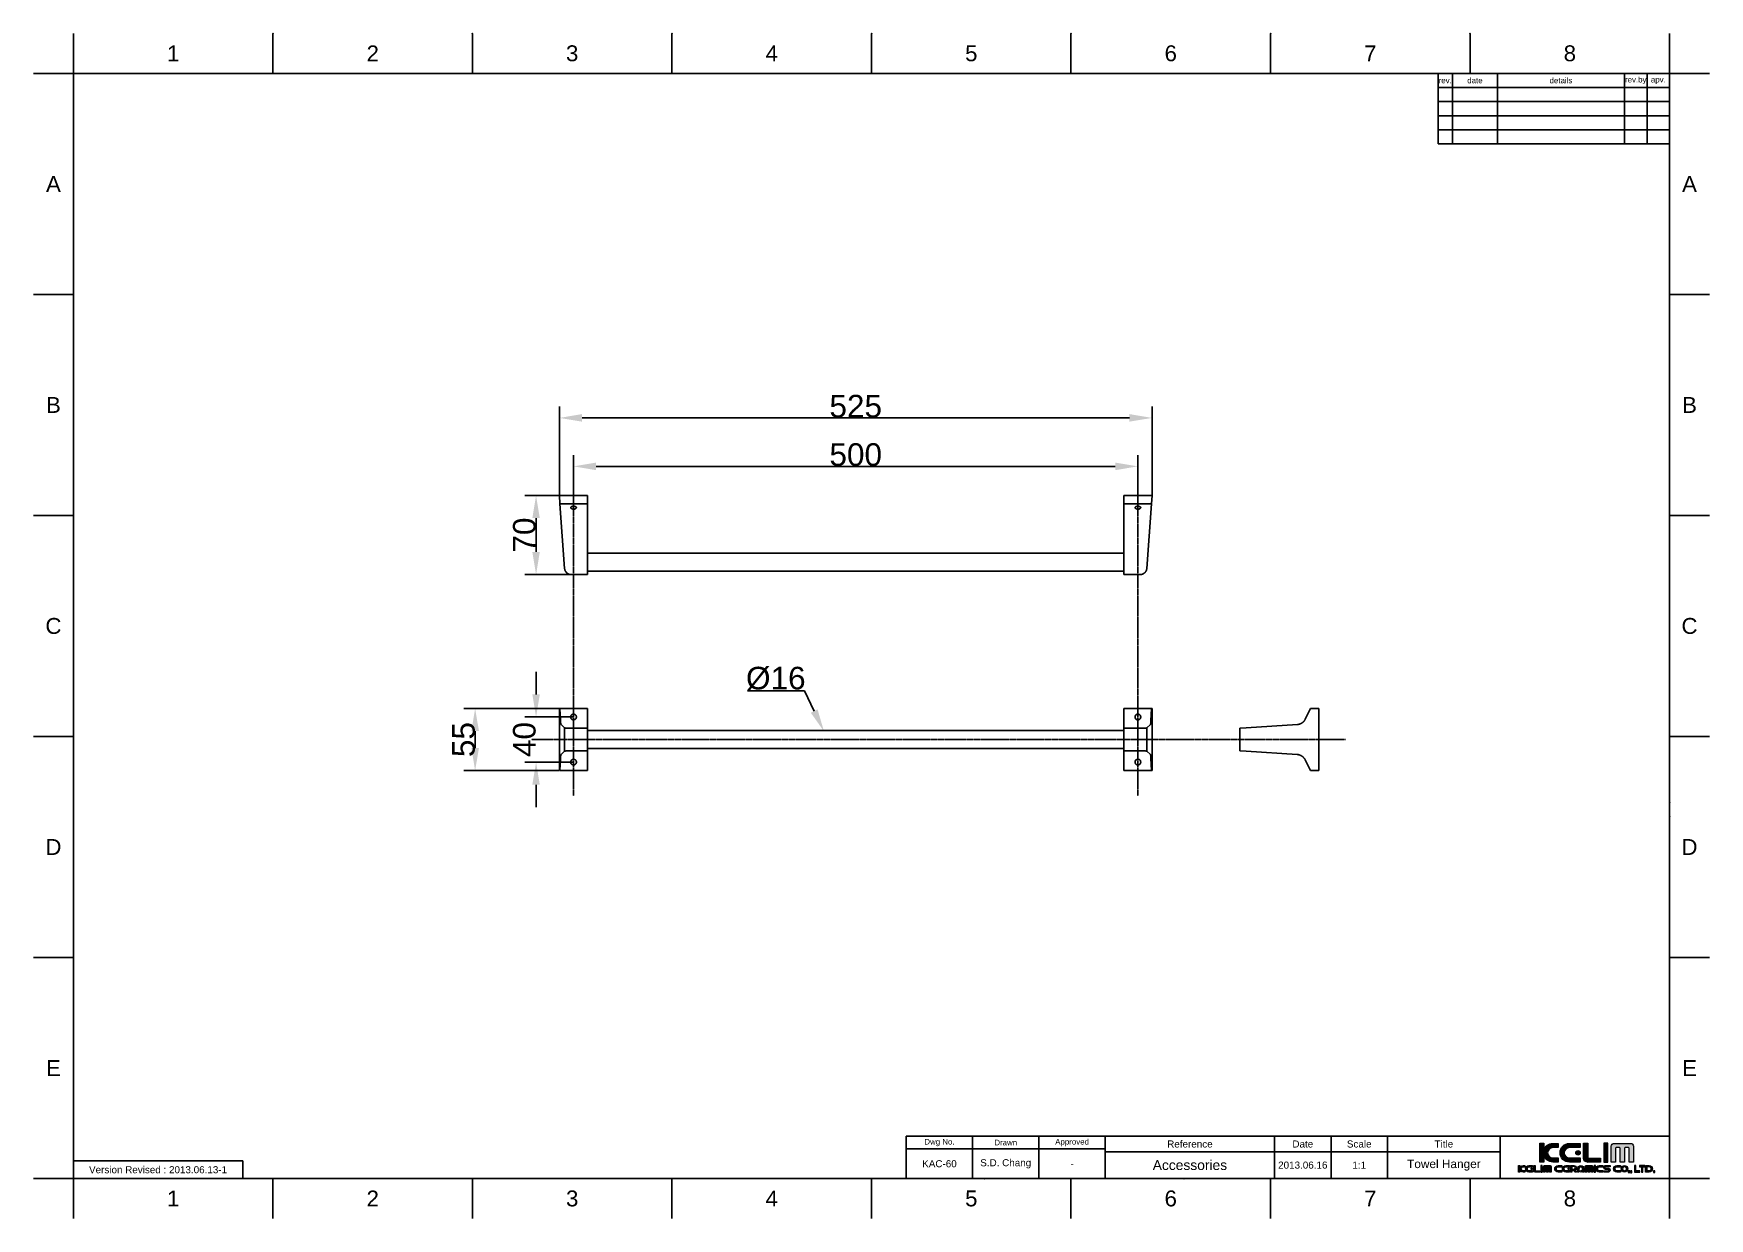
# Model space of a CAD drawing. Header units: millimetres. Extents: x 580 to 2065, y -13 to 1037.
import ezdxf

# ---------------------------------------------------------------- set-up
doc = ezdxf.new("R2010")
doc.units = ezdxf.units.MM
doc.header["$LTSCALE"] = 0.1
doc.linetypes.add('CENTER', pattern=[0.6, 0.375, -0.075, 0.075, -0.075])
for name, color, linetype in [('CEN', 1, 'CENTER'), ('DEFAULT', 7, 'Continuous'), ('FORM', 7, 'Continuous'), ('LAYER 01', 2, 'Continuous'), ('TEXT', 2, 'Continuous')]:
    doc.layers.add(name, color=color, linetype=linetype)
doc.styles.add('ARIAL', font='arial_0.ttf')
doc.styles.get("Standard").update_dxf_attribs({"font": 'arial_0.ttf'})
doc.dimstyles.new('DIMENSION STYLE 01', dxfattribs={"dimtxt": 20, "dimasz": 20, "dimexe": 10, "dimexo": 0.5, "dimgap": 0.09, "dimtad": 1, "dimtoh": 1, "dimdec": 0, "dimzin": 0, "dimdsep": 46, "dimtxsty": 'ARIAL', "dimcen": 0.5, "dimadec": 1, "dimazin": 0, "dimtfac": 1, "dimtdec": 4, "dimtofl": 0, "dimtmove": 0, "dimatfit": 3, "dimfxl": 1, "dimtolj": 1, "dimtzin": 0, "dimarcsym": 0})

msp = doc.modelspace()

# ---------------------------------------------------------------- texts
at = {"char_height": 14.1, "attachment_point": 5}
for s, width, insert in [('1', 50, (703.6, 1019.1)), ('2', 50, (880.4, 1019.1)), ('3', 50, (1057.1, 1019.1)), ('4', 50, (1233.9, 1019.1)), ('5', 50, (1410.7, 1019.1)), ('6', 50, (1587.4, 1019.1)), ('7', 50, (1764.2, 1019.1)), ('8', 50, (1941, 1019.1)), ('A', 10, (597.5, 903.4)), ('A', 10, (2047, 903.4)), ('B', 10, (597.5, 707.6)), ('B', 10, (2047, 707.6)), ('C', 10, (597.5, 511.7)), ('C', 10, (2047, 511.7)), ('D', 10, (597.5, 315.9)), ('D', 10, (2047, 315.9)), ('E', 10, (597.5, 120)), ('E', 10, (2047, 120)), ('1', 50, (703.6, 4.4)), ('2', 50, (880.4, 4.4)), ('3', 50, (1057.1, 4.4)), ('4', 50, (1233.9, 4.4)), ('5', 50, (1410.7, 4.4)), ('6', 50, (1587.4, 4.4)), ('7', 50, (1764.2, 4.4)), ('8', 50, (1941, 4.4))]:
    msp.add_mtext_dynamic_manual_height_columns(s, width=width, gutter_width=12.5, heights=[0], dxfattribs=dict(at, insert=insert))
at = {"layer": 'TEXT', "attachment_point": 5}
for s, width, insert, char_height in [('rev.', 5, (1830.6, 995.1), 5), ('date', 16, (1856.9, 995.1), 5), ('details', 45, (1933.1, 995.1), 5), ('rev.by', 8, (1999.4, 995.1), 5), ('apv.', 8, (2019.4, 995.1), 5), ('Dwg No.', 44.236, (1382.5, 54), 5), ('Drawn', 23.5, (1441.2, 54), 5), ('Approved', 23.5, (1500, 54), 5), ('Reference', 60, (1604.4, 52.7), 6.25), ('Date', 20, (1704.4, 52.7), 6.25), ('Scale', 20, (1754.4, 52.7), 6.25), ('Title', 40, (1829.4, 52.7), 6.25), ('Version Revised : 2013.06.13-1', 147.99, (690.2, 29.9), 6.25), ('KAC-60', 23.5, (1382.5, 35.2), 6.25), ('S.D. Chang', 46.414, (1441.2, 35.2), 6.25), ('-', 23.5, (1500, 35.2), 6.25), ('Accessories', 128.248, (1604.4, 34), 8.75), ('2013.06.16', 20, (1704.4, 34), 6.25), ('1:1', 20, (1754.4, 34), 6.25), ('Towel Hanger', 82.521, (1829.4, 34), 7.5)]:
    msp.add_mtext_dynamic_manual_height_columns(s, width=width, gutter_width=12.5, heights=[0], dxfattribs=dict(at, insert=insert, char_height=char_height))

# ---------------------------------------------------------------- blocks, each defined once
blk = doc.blocks.new('*D19')
at = {"layer": 'DEFAULT', "color": 0, "lineweight": -2, "transparency": 16777216}
for p, q in [((1045.3, 627.3), (1015.1, 627.3)), ((1025.1, 607.3), (1025.1, 577.3)), ((1055.9, 557.3), (1015.1, 557.3))]:
    blk.add_line(p, q, dxfattribs=at)
at = {"layer": 'DEFAULT', "color": 0, "transparency": 16777216}
for points in [[(1021.8, 607.3), (1028.4, 607.3), (1025.1, 627.3)], [(1021.8, 577.3), (1028.4, 577.3), (1025.1, 557.3)]]:
    blk.add_solid(points, dxfattribs=at)
at = {"layer": 'Defpoints', "color": 0, "transparency": 16777216}
for p in [(1045.8, 627.3), (1025.1, 557.3), (1056.4, 557.3)]:
    blk.add_point(p, dxfattribs=at)
at = {"layer": 'DEFAULT', "color": 0, "transparency": 16777216, "insert": (1014.8, 592.3), "char_height": 20, "attachment_point": 5, "rotation": 90, "style": 'ARIAL'}
blk.add_mtext('\\A1;70', dxfattribs=at)
blk = doc.blocks.new('*D20')
at = {"layer": 'DEFAULT', "color": 0, "lineweight": -2, "transparency": 16777216}
for p, q in [((1212.3, 454.3), (1262.8, 454.3)), ((1262.8, 454.3), (1271.5, 436.3)), ((1283.2, 411.1), (1284.2, 411.1)), ((1283.7, 410.6), (1283.7, 411.6))]:
    blk.add_line(p, q, dxfattribs=at)
at = {"layer": 'DEFAULT', "color": 0, "transparency": 16777216}
blk.add_solid([(1274.5, 437.8), (1268.5, 434.9), (1280.2, 418.3)], dxfattribs=at)
at = {"layer": 'Defpoints', "color": 0, "transparency": 16777216}
for p in [(1280.2, 418.3), (1287.2, 403.9)]:
    blk.add_point(p, dxfattribs=at)
at = {"layer": 'DEFAULT', "color": 0, "transparency": 16777216, "insert": (1237.5, 465.2), "char_height": 20, "attachment_point": 5, "style": 'ARIAL'}
blk.add_mtext('\\A1;Ø16', dxfattribs=at)
blk = doc.blocks.new('*D21')
at = {"layer": 'DEFAULT', "color": 0, "lineweight": -2, "transparency": 16777216}
for p, q in [((1025.1, 451.1), (1025.1, 471.1)), ((1057.8, 431.1), (1015.1, 431.1)), ((1057.8, 391.1), (1015.1, 391.1)), ((1025.1, 371.1), (1025.1, 351.1))]:
    blk.add_line(p, q, dxfattribs=at)
at = {"layer": 'DEFAULT', "color": 0, "transparency": 16777216}
for points in [[(1021.8, 451.1), (1028.4, 451.1), (1025.1, 431.1)], [(1021.8, 371.1), (1028.4, 371.1), (1025.1, 391.1)]]:
    blk.add_solid(points, dxfattribs=at)
at = {"layer": 'Defpoints', "color": 0, "transparency": 16777216}
for p in [(1058.3, 431.1), (1025.1, 391.1), (1058.3, 391.1)]:
    blk.add_point(p, dxfattribs=at)
at = {"layer": 'DEFAULT', "color": 0, "transparency": 16777216, "insert": (1014.8, 411.1), "char_height": 20, "attachment_point": 5, "rotation": 90, "style": 'ARIAL'}
blk.add_mtext('\\A1;40', dxfattribs=at)
blk = doc.blocks.new('*D22')
at = {"layer": 'DEFAULT', "color": 0, "lineweight": -2, "transparency": 16777216}
for p, q in [((1045.8, 438.6), (961.1, 438.6)), ((971.1, 418.6), (971.1, 403.6)), ((1045.3, 383.6), (961.1, 383.6))]:
    blk.add_line(p, q, dxfattribs=at)
at = {"layer": 'DEFAULT', "color": 0, "transparency": 16777216}
for points in [[(967.8, 418.6), (974.5, 418.6), (971.1, 438.6)], [(967.8, 403.6), (974.5, 403.6), (971.1, 383.6)]]:
    blk.add_solid(points, dxfattribs=at)
at = {"layer": 'Defpoints', "color": 0, "transparency": 16777216}
for p in [(1046.3, 438.6), (971.1, 383.6), (1045.8, 383.6)]:
    blk.add_point(p, dxfattribs=at)
at = {"layer": 'DEFAULT', "color": 0, "transparency": 16777216, "insert": (960.9, 411.1), "char_height": 20, "attachment_point": 5, "rotation": 90, "style": 'ARIAL'}
blk.add_mtext('\\A1;55', dxfattribs=at)
blk = doc.blocks.new('*D17')
at = {"layer": 'DEFAULT', "color": 0, "lineweight": -2, "transparency": 16777216}
for p, q in [((1045.8, 627.8), (1045.8, 706.1)), ((1570.8, 627.8), (1570.8, 706.1)), ((1550.8, 696.1), (1065.8, 696.1))]:
    blk.add_line(p, q, dxfattribs=at)
at = {"layer": 'DEFAULT', "color": 0, "transparency": 16777216}
for points in [[(1065.8, 699.5), (1065.8, 692.8), (1045.8, 696.1)], [(1550.8, 699.5), (1550.8, 692.8), (1570.8, 696.1)]]:
    blk.add_solid(points, dxfattribs=at)
at = {"layer": 'Defpoints', "color": 0, "transparency": 16777216}
for p in [(1045.8, 696.1), (1045.8, 627.3), (1570.8, 627.3)]:
    blk.add_point(p, dxfattribs=at)
at = {"layer": 'DEFAULT', "color": 0, "transparency": 16777216, "insert": (1308.3, 706.4), "char_height": 20, "attachment_point": 5, "style": 'ARIAL'}
blk.add_mtext('\\A1;525', dxfattribs=at)
blk = doc.blocks.new('*D18')
at = {"layer": 'DEFAULT', "color": 0, "lineweight": -2, "transparency": 16777216}
for p, q in [((1058.3, 627.8), (1058.3, 663.2)), ((1558.3, 627.8), (1558.3, 663.2)), ((1078.3, 653.2), (1538.3, 653.2))]:
    blk.add_line(p, q, dxfattribs=at)
at = {"layer": 'DEFAULT', "color": 0, "transparency": 16777216}
for points in [[(1078.3, 656.5), (1078.3, 649.8), (1058.3, 653.2)], [(1538.3, 656.5), (1538.3, 649.8), (1558.3, 653.2)]]:
    blk.add_solid(points, dxfattribs=at)
at = {"layer": 'Defpoints', "color": 0, "transparency": 16777216}
for p in [(1558.3, 653.2), (1058.3, 627.3), (1558.3, 627.3)]:
    blk.add_point(p, dxfattribs=at)
at = {"layer": 'DEFAULT', "color": 0, "transparency": 16777216, "insert": (1308.3, 663.5), "char_height": 20, "attachment_point": 5, "style": 'ARIAL'}
blk.add_mtext('\\A1;500', dxfattribs=at)

# ---------------------------------------------------------------- dimensions: what is measured, and where the dimension line sits
at = {"layer": 'DEFAULT'}
for base, p1, p2, picture, middle in [((1045.8, 696.1), (1570.8, 627.3), (1045.8, 627.3), '*D17', (1308.3, 706.4)), ((1558.3, 653.2), (1058.3, 627.3), (1558.3, 627.3), '*D18', (1308.3, 663.5))]:
    dim = msp.add_linear_dim(base=base, p1=p1, p2=p2, dimstyle='DIMENSION STYLE 01', dxfattribs=at)
    dim.commit()
    dim.dimension.update_dxf_attribs({"geometry": picture, "text_midpoint": middle})
for base, p1, p2, picture, middle in [((1025.1, 557.3), (1045.8, 627.3), (1056.4, 557.3), '*D19', (1014.8, 592.3)), ((1025.1, 391.1), (1058.3, 431.1), (1058.3, 391.1), '*D21', (1014.8, 411.1)), ((971.1, 383.6), (1046.3, 438.6), (1045.8, 383.6), '*D22', (960.9, 411.1))]:
    dim = msp.add_linear_dim(base=base, p1=p1, p2=p2, angle=90, dimstyle='DIMENSION STYLE 01', dxfattribs=at)
    dim.commit()
    dim.dimension.update_dxf_attribs({"geometry": picture, "text_midpoint": middle})
dim = msp.add_diameter_dim_2p(p1=(1287.2, 403.9), p2=(1280.2, 418.3), text='Ø16', dimstyle='DIMENSION STYLE 01', dxfattribs=at)
dim.commit()
dim.dimension.update_dxf_attribs({"geometry": '*D20', "text_midpoint": (1237.5, 465.2)})

# ---------------------------------------------------------------- hatches: boundary and pattern name
at = {"layer": 'TEXT'}
h = msp.add_hatch(color=2, dxfattribs=at)
h.dxf.hatch_style = 2
edge = h.paths.add_edge_path()
edge.add_spline(control_points=[(1930.7, 40.4), (1930.7, 40.4), (1925.9, 40.4), (1925.9, 40.4), (1923.3, 40.4), (1921.3, 42.4), (1921.3, 44.9), (1921.3, 47.5), (1923.3, 49.5), (1925.9, 49.5), (1925.9, 49.5), (1930.7, 49.5), (1930.7, 49.5), (1930.7, 49.5), (1930.7, 53.3), (1930.7, 53.3), (1930.7, 53.3), (1925.9, 53.3), (1925.9, 53.3), (1922.1, 53.3), (1918.9, 50.7), (1917.9, 47.2), (1917.9, 47.2), (1917.9, 53.4), (1917.9, 53.4), (1917.9, 53.4), (1914.4, 53.4), (1914.4, 53.4), (1914.4, 53.4), (1914.4, 36.6), (1914.4, 36.6), (1914.4, 36.6), (1917.9, 36.6), (1917.9, 36.6), (1917.9, 36.6), (1917.9, 42.8), (1917.9, 42.8), (1918.9, 39.3), (1922.1, 36.7), (1925.9, 36.7), (1925.9, 36.7), (1930.7, 36.7), (1930.7, 36.7), (1930.7, 36.7), (1930.7, 40.4), (1930.7, 40.4)], knot_values=[0, 0, 0, 0, 1, 1, 1, 2, 2, 2, 3, 3, 3, 4, 4, 4, 5, 5, 5, 6, 6, 6, 7, 7, 7, 8, 8, 8, 9, 9, 9, 10, 10, 10, 11, 11, 11, 12, 12, 12, 13, 13, 13, 14, 14, 14, 15, 15, 15, 15], degree=3, periodic=0)
h = msp.add_hatch(color=256, dxfattribs=at)
h.dxf.hatch_style = 2
edge = h.paths.add_edge_path()
edge.add_spline(control_points=[(1940.6, 36.7), (1940.6, 36.7), (1950.2, 36.7), (1950.2, 36.7), (1950.2, 36.7), (1950.2, 40.4), (1950.2, 40.4), (1950.2, 40.4), (1940.6, 40.4), (1940.6, 40.4), (1938, 40.4), (1936, 42.4), (1936, 44.9), (1936, 47.5), (1938, 49.5), (1940.6, 49.5), (1940.6, 49.5), (1950.2, 49.5), (1950.2, 49.5), (1950.2, 49.5), (1950.2, 53.3), (1950.2, 53.3), (1950.2, 53.3), (1940.6, 53.3), (1940.6, 53.3), (1936, 53.3), (1932.3, 49.6), (1932.3, 45), (1932.3, 40.4), (1936, 36.7), (1940.6, 36.7)], knot_values=[0, 0, 0, 0, 1, 1, 1, 2, 2, 2, 3, 3, 3, 4, 4, 4, 5, 5, 5, 6, 6, 6, 7, 7, 7, 8, 8, 8, 9, 9, 9, 10, 10, 10, 10], degree=3, periodic=0)
h = msp.add_hatch(color=2, dxfattribs=at)
h.dxf.hatch_style = 2
edge = h.paths.add_edge_path()
edge.add_spline(control_points=[(1946.2, 44.9), (1946.2, 43.8), (1947.1, 42.9), (1948.2, 42.9), (1949.3, 42.9), (1950.2, 43.8), (1950.2, 44.9), (1950.2, 46), (1949.3, 46.9), (1948.2, 46.9), (1947.1, 46.9), (1946.2, 46), (1946.2, 44.9)], knot_values=[0, 0, 0, 0, 1, 1, 1, 2, 2, 2, 3, 3, 3, 4, 4, 4, 4], degree=3, periodic=0)
h = msp.add_hatch(color=2, dxfattribs=at)
h.dxf.hatch_style = 2
edge = h.paths.add_edge_path()
edge.add_spline(control_points=[(1956.7, 36.6), (1956.7, 36.6), (1968.1, 36.6), (1968.1, 36.6), (1968.1, 36.6), (1968.1, 40.1), (1968.1, 40.1), (1968.1, 40.1), (1956.8, 40.1), (1956.8, 40.1), (1956.8, 40.1), (1956.8, 40.1), (1956.8, 40.1), (1956.8, 40.1), (1956.8, 53.4), (1956.8, 53.4), (1956.8, 53.4), (1953.2, 53.4), (1953.2, 53.4), (1953.2, 53.4), (1953.2, 40.1), (1953.2, 40.1), (1953.2, 40.1), (1953.2, 40.1), (1953.2, 40.1), (1953.2, 38.1), (1954.8, 36.5), (1956.8, 36.5), (1956.8, 36.5), (1956.7, 36.6), (1956.7, 36.6)], knot_values=[0, 0, 0, 0, 1, 1, 1, 2, 2, 2, 3, 3, 3, 4, 4, 4, 5, 5, 5, 6, 6, 6, 7, 7, 7, 8, 8, 8, 9, 9, 9, 10, 10, 10, 10], degree=3, periodic=0)
h = msp.add_hatch(color=2, dxfattribs=at)
h.dxf.hatch_style = 2
h.paths.add_polyline_path([(1974.6, 53.4), (1971, 53.4), (1971, 36.6), (1974.6, 36.6)])
h = msp.add_hatch(color=2, dxfattribs=at)
h.dxf.hatch_style = 2
edge = h.paths.add_edge_path()
edge.add_spline(control_points=[(1994.8, 53.3), (1994.8, 53.3), (1980.4, 53.3), (1980.4, 53.3), (1978.9, 53.3), (1977.7, 52.2), (1977.7, 50.7), (1977.7, 50.7), (1977.7, 36.6), (1977.7, 36.6), (1977.7, 36.6), (1981.5, 36.6), (1981.5, 36.6), (1981.5, 36.6), (1981.5, 48.9), (1981.5, 48.9), (1981.5, 48.9), (1982.3, 49.7), (1982.3, 49.7), (1982.3, 49.7), (1984.9, 49.7), (1984.9, 49.7), (1984.9, 49.7), (1985.7, 48.9), (1985.7, 48.9), (1985.7, 48.9), (1985.7, 36.6), (1985.7, 36.6), (1985.7, 36.6), (1989.4, 36.6), (1989.4, 36.6), (1989.4, 36.6), (1989.4, 48.9), (1989.4, 48.9), (1989.4, 48.9), (1990.2, 49.7), (1990.2, 49.7), (1990.2, 49.7), (1992.7, 49.7), (1992.7, 49.7), (1992.7, 49.7), (1993.5, 48.9), (1993.5, 48.9), (1993.5, 48.9), (1993.5, 36.6), (1993.5, 36.6), (1993.5, 36.6), (1997.4, 36.6), (1997.4, 36.6), (1997.4, 36.6), (1997.4, 50.7), (1997.4, 50.7), (1997.4, 52.2), (1996.2, 53.3), (1994.8, 53.3)], knot_values=[0, 0, 0, 0, 1, 1, 1, 2, 2, 2, 3, 3, 3, 4, 4, 4, 5, 5, 5, 6, 6, 6, 7, 7, 7, 8, 8, 8, 9, 9, 9, 10, 10, 10, 11, 11, 11, 12, 12, 12, 13, 13, 13, 14, 14, 14, 15, 15, 15, 16, 16, 16, 17, 17, 17, 18, 18, 18, 18], degree=3, periodic=0)
h = msp.add_hatch(color=2, dxfattribs=at)
h.dxf.hatch_style = 2
edge = h.paths.add_edge_path()
edge.add_spline(control_points=[(1896.8, 31.5), (1896.8, 31.5), (1896.8, 33.7), (1896.8, 33.7), (1896.8, 33.7), (1895.5, 33.7), (1895.5, 33.7), (1895.5, 33.7), (1895.5, 27.8), (1895.5, 27.8), (1895.5, 27.8), (1896.8, 27.8), (1896.8, 27.8), (1896.8, 27.8), (1896.8, 29.9), (1896.8, 29.9), (1897.1, 28.7), (1898.2, 27.8), (1899.5, 27.8), (1899.5, 27.8), (1901.2, 27.8), (1901.2, 27.8), (1901.2, 27.8), (1901.2, 29.1), (1901.2, 29.1), (1901.2, 29.1), (1899.5, 29.1), (1899.5, 29.1), (1898.6, 29.1), (1897.9, 29.8), (1897.9, 30.7), (1897.9, 31.6), (1898.6, 32.3), (1899.5, 32.3), (1899.5, 32.3), (1901.2, 32.3), (1901.2, 32.3), (1901.2, 32.3), (1901.2, 33.6), (1901.2, 33.6), (1901.2, 33.6), (1899.5, 33.6), (1899.5, 33.6), (1898.2, 33.6), (1897.1, 32.7), (1896.8, 31.5)], knot_values=[0, 0, 0, 0, 1, 1, 1, 2, 2, 2, 3, 3, 3, 4, 4, 4, 5, 5, 5, 6, 6, 6, 7, 7, 7, 8, 8, 8, 9, 9, 9, 10, 10, 10, 11, 11, 11, 12, 12, 12, 13, 13, 13, 14, 14, 14, 15, 15, 15, 15], degree=3, periodic=0)
h = msp.add_hatch(color=2, dxfattribs=at)
h.dxf.hatch_style = 2
edge = h.paths.add_edge_path()
edge.add_spline(control_points=[(1901.8, 30.7), (1901.8, 29.1), (1903.1, 27.8), (1904.7, 27.8), (1904.7, 27.8), (1908, 27.8), (1908, 27.8), (1908, 27.8), (1908, 29.1), (1908, 29.1), (1908, 29.1), (1904.7, 29.1), (1904.7, 29.1), (1903.8, 29.1), (1903.1, 29.8), (1903.1, 30.7), (1903.1, 31.6), (1903.8, 32.3), (1904.7, 32.3), (1904.7, 32.3), (1908, 32.3), (1908, 32.3), (1908, 32.3), (1908, 33.6), (1908, 33.6), (1908, 33.6), (1904.7, 33.6), (1904.7, 33.6), (1903.1, 33.6), (1901.8, 32.3), (1901.8, 30.7)], knot_values=[0, 0, 0, 0, 1, 1, 1, 2, 2, 2, 3, 3, 3, 4, 4, 4, 5, 5, 5, 6, 6, 6, 7, 7, 7, 8, 8, 8, 9, 9, 9, 10, 10, 10, 10], degree=3, periodic=0)
h = msp.add_hatch(color=2, dxfattribs=at)
h.dxf.hatch_style = 2
edge = h.paths.add_edge_path()
edge.add_spline(control_points=[(1906.6, 30.7), (1906.6, 30.3), (1906.9, 30), (1907.3, 30), (1907.7, 30), (1908, 30.3), (1908, 30.7), (1908, 31.1), (1907.7, 31.4), (1907.3, 31.4), (1906.9, 31.4), (1906.6, 31.1), (1906.6, 30.7)], knot_values=[0, 0, 0, 0, 1, 1, 1, 2, 2, 2, 3, 3, 3, 4, 4, 4, 4], degree=3, periodic=0)
h = msp.add_hatch(color=2, dxfattribs=at)
h.dxf.hatch_style = 2
edge = h.paths.add_edge_path()
edge.add_spline(control_points=[(1910.3, 29), (1910.3, 29), (1910.3, 33.7), (1910.3, 33.7), (1910.3, 33.7), (1909.1, 33.7), (1909.1, 33.7), (1909.1, 33.7), (1909.1, 29), (1909.1, 29), (1909.1, 29), (1909.1, 29), (1909.1, 29), (1909.1, 28.3), (1909.6, 27.8), (1910.3, 27.8), (1910.3, 27.8), (1910.3, 27.8), (1910.3, 27.8), (1910.3, 27.8), (1914.3, 27.8), (1914.3, 27.8), (1914.3, 27.8), (1914.3, 29), (1914.3, 29), (1914.3, 29), (1910.3, 29), (1910.3, 29), (1910.3, 29), (1910.3, 29), (1910.3, 29)], knot_values=[0, 0, 0, 0, 1, 1, 1, 2, 2, 2, 3, 3, 3, 4, 4, 4, 5, 5, 5, 6, 6, 6, 7, 7, 7, 8, 8, 8, 9, 9, 9, 10, 10, 10, 10], degree=3, periodic=0)
h = msp.add_hatch(color=2, dxfattribs=at)
h.dxf.hatch_style = 2
h.paths.add_polyline_path([(1915.3, 27.8), (1916.5, 27.8), (1916.5, 33.7), (1915.3, 33.7)])
h = msp.add_hatch(color=2, dxfattribs=at)
h.dxf.hatch_style = 2
edge = h.paths.add_edge_path()
edge.add_spline(control_points=[(1923.6, 33.6), (1923.6, 33.6), (1918.5, 33.6), (1918.5, 33.6), (1918, 33.6), (1917.6, 33.2), (1917.6, 32.7), (1917.6, 32.7), (1917.6, 27.8), (1917.6, 27.8), (1917.6, 27.8), (1918.9, 27.8), (1918.9, 27.8), (1918.9, 27.8), (1918.9, 32.1), (1918.9, 32.1), (1918.9, 32.1), (1919.2, 32.4), (1919.2, 32.4), (1919.2, 32.4), (1920.1, 32.4), (1920.1, 32.4), (1920.1, 32.4), (1920.4, 32.1), (1920.4, 32.1), (1920.4, 32.1), (1920.4, 27.8), (1920.4, 27.8), (1920.4, 27.8), (1921.7, 27.8), (1921.7, 27.8), (1921.7, 27.8), (1921.7, 32.1), (1921.7, 32.1), (1921.7, 32.1), (1922, 32.4), (1922, 32.4), (1922, 32.4), (1922.8, 32.4), (1922.8, 32.4), (1922.8, 32.4), (1923.1, 32.1), (1923.1, 32.1), (1923.1, 32.1), (1923.1, 27.8), (1923.1, 27.8), (1923.1, 27.8), (1924.5, 27.8), (1924.5, 27.8), (1924.5, 27.8), (1924.5, 32.7), (1924.5, 32.7), (1924.5, 33.2), (1924.1, 33.6), (1923.6, 33.6)], knot_values=[0, 0, 0, 0, 1, 1, 1, 2, 2, 2, 3, 3, 3, 4, 4, 4, 5, 5, 5, 6, 6, 6, 7, 7, 7, 8, 8, 8, 9, 9, 9, 10, 10, 10, 11, 11, 11, 12, 12, 12, 13, 13, 13, 14, 14, 14, 15, 15, 15, 16, 16, 16, 17, 17, 17, 18, 18, 18, 18], degree=3, periodic=0)
h = msp.add_hatch(color=2, dxfattribs=at)
h.dxf.hatch_style = 2
edge = h.paths.add_edge_path()
edge.add_spline(control_points=[(1927.6, 30.7), (1927.6, 29.1), (1928.9, 27.8), (1930.5, 27.8), (1930.5, 27.8), (1933.8, 27.8), (1933.8, 27.8), (1933.8, 27.8), (1933.8, 29.1), (1933.8, 29.1), (1933.8, 29.1), (1930.4, 29.1), (1930.4, 29.1), (1929.6, 29.1), (1928.8, 29.8), (1928.8, 30.7), (1928.8, 31.6), (1929.6, 32.3), (1930.4, 32.3), (1930.4, 32.3), (1933.8, 32.3), (1933.8, 32.3), (1933.8, 32.3), (1933.8, 33.6), (1933.8, 33.6), (1933.8, 33.6), (1930.5, 33.6), (1930.5, 33.6), (1928.9, 33.6), (1927.6, 32.3), (1927.6, 30.7)], knot_values=[0, 0, 0, 0, 1, 1, 1, 2, 2, 2, 3, 3, 3, 4, 4, 4, 5, 5, 5, 6, 6, 6, 7, 7, 7, 8, 8, 8, 9, 9, 9, 10, 10, 10, 10], degree=3, periodic=0)
h = msp.add_hatch(color=2, dxfattribs=at)
h.dxf.hatch_style = 2
edge = h.paths.add_edge_path()
edge.add_spline(control_points=[(1934.4, 30.7), (1934.4, 29.1), (1935.7, 27.8), (1937.3, 27.8), (1937.3, 27.8), (1940.6, 27.8), (1940.6, 27.8), (1940.6, 27.8), (1940.6, 29.1), (1940.6, 29.1), (1940.6, 29.1), (1937.3, 29.1), (1937.3, 29.1), (1936.4, 29.1), (1935.7, 29.8), (1935.7, 30.7), (1935.7, 31.6), (1936.4, 32.3), (1937.3, 32.3), (1937.3, 32.3), (1940.6, 32.3), (1940.6, 32.3), (1940.6, 32.3), (1940.6, 33.6), (1940.6, 33.6), (1940.6, 33.6), (1937.3, 33.6), (1937.3, 33.6), (1935.7, 33.6), (1934.4, 32.3), (1934.4, 30.7)], knot_values=[0, 0, 0, 0, 1, 1, 1, 2, 2, 2, 3, 3, 3, 4, 4, 4, 5, 5, 5, 6, 6, 6, 7, 7, 7, 8, 8, 8, 9, 9, 9, 10, 10, 10, 10], degree=3, periodic=0)
h = msp.add_hatch(color=2, dxfattribs=at)
h.dxf.hatch_style = 2
edge = h.paths.add_edge_path()
edge.add_spline(control_points=[(1939.2, 30.7), (1939.2, 30.3), (1939.5, 30), (1939.9, 30), (1940.3, 30), (1940.6, 30.3), (1940.6, 30.7), (1940.6, 31.1), (1940.3, 31.4), (1939.9, 31.4), (1939.5, 31.4), (1939.2, 31.1), (1939.2, 30.7)], knot_values=[0, 0, 0, 0, 1, 1, 1, 2, 2, 2, 3, 3, 3, 4, 4, 4, 4], degree=3, periodic=0)
h = msp.add_hatch(color=2, dxfattribs=at)
h.dxf.hatch_style = 2
edge = h.paths.add_edge_path()
edge.add_spline(control_points=[(1946.9, 31.5), (1946.9, 32.7), (1945.8, 33.7), (1944.4, 33.7), (1944.4, 33.7), (1942.8, 33.7), (1942.8, 33.7), (1942.8, 33.7), (1941.6, 33.7), (1941.6, 33.7), (1941.6, 33.7), (1941.6, 32.7), (1941.6, 32.7), (1941.6, 32.7), (1941.6, 30.3), (1941.6, 30.3), (1941.6, 30.3), (1941.6, 29.3), (1941.6, 29.3), (1941.6, 29.3), (1941.6, 27.8), (1941.6, 27.8), (1941.6, 27.8), (1942.8, 27.8), (1942.8, 27.8), (1942.8, 27.8), (1942.8, 29.3), (1942.8, 29.3), (1942.8, 29.3), (1944.3, 29.3), (1944.3, 29.3), (1944.3, 29.3), (1945.6, 27.8), (1945.6, 27.8), (1945.6, 27.8), (1946.9, 27.8), (1946.9, 27.8), (1946.9, 27.8), (1945.4, 29.5), (1945.4, 29.5), (1946.3, 29.8), (1946.9, 30.6), (1946.9, 31.5)], knot_values=[0, 0, 0, 0, 1, 1, 1, 2, 2, 2, 3, 3, 3, 4, 4, 4, 5, 5, 5, 6, 6, 6, 7, 7, 7, 8, 8, 8, 9, 9, 9, 10, 10, 10, 11, 11, 11, 12, 12, 12, 13, 13, 13, 14, 14, 14, 14], degree=3, periodic=0)
edge = h.paths.add_edge_path()
edge.add_spline(control_points=[(1944.4, 30.3), (1944.4, 30.3), (1942.8, 30.3), (1942.8, 30.3), (1942.8, 30.3), (1942.8, 32.7), (1942.8, 32.7), (1942.8, 32.7), (1944.4, 32.7), (1944.4, 32.7), (1945.2, 32.7), (1945.8, 32.2), (1945.8, 31.5), (1945.8, 30.8), (1945.2, 30.3), (1944.4, 30.3)], knot_values=[0, 0, 0, 0, 1, 1, 1, 2, 2, 2, 3, 3, 3, 4, 4, 4, 5, 5, 5, 5], degree=3, periodic=0)
h = msp.add_hatch(color=2, dxfattribs=at)
h.dxf.hatch_style = 2
edge = h.paths.add_edge_path()
edge.add_spline(control_points=[(1950.7, 33.6), (1949.1, 33.6), (1947.8, 32.4), (1947.8, 30.9), (1947.8, 30.9), (1947.8, 27.8), (1947.8, 27.8), (1947.8, 27.8), (1949.1, 27.8), (1949.1, 27.8), (1949.1, 27.8), (1949.1, 31), (1949.1, 31), (1949.1, 31.8), (1949.8, 32.4), (1950.7, 32.4), (1951.6, 32.4), (1952.3, 31.8), (1952.3, 31), (1952.3, 31), (1952.3, 27.8), (1952.3, 27.8), (1952.3, 27.8), (1953.6, 27.8), (1953.6, 27.8), (1953.6, 27.8), (1953.6, 30.9), (1953.6, 30.9), (1953.6, 32.4), (1952.3, 33.6), (1950.7, 33.6)], knot_values=[0, 0, 0, 0, 1, 1, 1, 2, 2, 2, 3, 3, 3, 4, 4, 4, 5, 5, 5, 6, 6, 6, 7, 7, 7, 8, 8, 8, 9, 9, 9, 10, 10, 10, 10], degree=3, periodic=0)
h = msp.add_hatch(color=2, dxfattribs=at)
h.dxf.hatch_style = 2
edge = h.paths.add_edge_path()
edge.add_spline(control_points=[(1960.5, 33.6), (1960.5, 33.6), (1955.5, 33.6), (1955.5, 33.6), (1955, 33.6), (1954.5, 33.2), (1954.5, 32.7), (1954.5, 32.7), (1954.5, 27.8), (1954.5, 27.8), (1954.5, 27.8), (1955.9, 27.8), (1955.9, 27.8), (1955.9, 27.8), (1955.9, 32.1), (1955.9, 32.1), (1955.9, 32.1), (1956.2, 32.4), (1956.2, 32.4), (1956.2, 32.4), (1957, 32.4), (1957, 32.4), (1957, 32.4), (1957.3, 32.1), (1957.3, 32.1), (1957.3, 32.1), (1957.3, 27.8), (1957.3, 27.8), (1957.3, 27.8), (1958.6, 27.8), (1958.6, 27.8), (1958.6, 27.8), (1958.6, 32.1), (1958.6, 32.1), (1958.6, 32.1), (1958.9, 32.4), (1958.9, 32.4), (1958.9, 32.4), (1959.8, 32.4), (1959.8, 32.4), (1959.8, 32.4), (1960.1, 32.1), (1960.1, 32.1), (1960.1, 32.1), (1960.1, 27.8), (1960.1, 27.8), (1960.1, 27.8), (1961.4, 27.8), (1961.4, 27.8), (1961.4, 27.8), (1961.4, 32.7), (1961.4, 32.7), (1961.4, 33.2), (1961, 33.6), (1960.5, 33.6)], knot_values=[0, 0, 0, 0, 1, 1, 1, 2, 2, 2, 3, 3, 3, 4, 4, 4, 5, 5, 5, 6, 6, 6, 7, 7, 7, 8, 8, 8, 9, 9, 9, 10, 10, 10, 11, 11, 11, 12, 12, 12, 13, 13, 13, 14, 14, 14, 15, 15, 15, 16, 16, 16, 17, 17, 17, 18, 18, 18, 18], degree=3, periodic=0)
h = msp.add_hatch(color=2, dxfattribs=at)
h.dxf.hatch_style = 2
h.paths.add_polyline_path([(1962.5, 27.8), (1963.7, 27.8), (1963.7, 33.7), (1962.5, 33.7)])
h = msp.add_hatch(color=2, dxfattribs=at)
h.dxf.hatch_style = 2
edge = h.paths.add_edge_path()
edge.add_spline(control_points=[(1964.1, 30.7), (1964.1, 29.1), (1965.4, 27.8), (1967, 27.8), (1967, 27.8), (1970.3, 27.8), (1970.3, 27.8), (1970.3, 27.8), (1970.3, 29.1), (1970.3, 29.1), (1970.3, 29.1), (1967, 29.1), (1967, 29.1), (1966.1, 29.1), (1965.4, 29.8), (1965.4, 30.7), (1965.4, 31.6), (1966.1, 32.3), (1967, 32.3), (1967, 32.3), (1970.3, 32.3), (1970.3, 32.3), (1970.3, 32.3), (1970.3, 33.6), (1970.3, 33.6), (1970.3, 33.6), (1967, 33.6), (1967, 33.6), (1965.4, 33.6), (1964.1, 32.3), (1964.1, 30.7)], knot_values=[0, 0, 0, 0, 1, 1, 1, 2, 2, 2, 3, 3, 3, 4, 4, 4, 5, 5, 5, 6, 6, 6, 7, 7, 7, 8, 8, 8, 9, 9, 9, 10, 10, 10, 10], degree=3, periodic=0)
h = msp.add_hatch(color=2, dxfattribs=at)
h.dxf.hatch_style = 2
edge = h.paths.add_edge_path()
edge.add_spline(control_points=[(1971, 31.8), (1971, 30), (1972.8, 30.2), (1972.8, 30.2), (1972.8, 30.2), (1972.8, 30.2), (1972.8, 30.2), (1972.8, 30.2), (1974.8, 30.2), (1974.8, 30.2), (1974.8, 30.2), (1975.1, 30.2), (1975.1, 30.2), (1975.1, 30.2), (1975.6, 30.1), (1975.6, 29.7), (1975.6, 29.2), (1975.3, 29), (1975.1, 29), (1975.1, 29), (1971, 29), (1971, 29), (1971, 29), (1971, 27.8), (1971, 27.8), (1971, 27.8), (1975.1, 27.8), (1975.1, 27.8), (1975.1, 27.8), (1976.7, 27.8), (1976.7, 29.6), (1976.7, 31.4), (1974.8, 31.3), (1974.8, 31.3), (1974.8, 31.3), (1974.8, 31.3), (1974.8, 31.3), (1974.8, 31.3), (1972.8, 31.3), (1972.8, 31.3), (1972.8, 31.3), (1972.5, 31.3), (1972.5, 31.3), (1972.5, 31.3), (1972, 31.3), (1972, 31.8), (1972, 32.3), (1972.3, 32.4), (1972.5, 32.4), (1972.5, 32.4), (1976.7, 32.4), (1976.7, 32.4), (1976.7, 32.4), (1976.7, 33.6), (1976.7, 33.6), (1976.7, 33.6), (1972.5, 33.6), (1972.5, 33.6), (1972.5, 33.6), (1971, 33.6), (1971, 31.8)], knot_values=[0, 0, 0, 0, 1, 1, 1, 2, 2, 2, 3, 3, 3, 4, 4, 4, 5, 5, 5, 6, 6, 6, 7, 7, 7, 8, 8, 8, 9, 9, 9, 10, 10, 10, 11, 11, 11, 12, 12, 12, 13, 13, 13, 14, 14, 14, 15, 15, 15, 16, 16, 16, 17, 17, 17, 18, 18, 18, 19, 19, 19, 20, 20, 20, 20], degree=3, periodic=0)
h = msp.add_hatch(color=2, dxfattribs=at)
h.dxf.hatch_style = 2
edge = h.paths.add_edge_path()
edge.add_spline(control_points=[(1979.6, 30.7), (1979.6, 29.1), (1980.9, 27.8), (1982.5, 27.8), (1982.5, 27.8), (1985.9, 27.8), (1985.9, 27.8), (1985.9, 27.8), (1985.9, 29.1), (1985.9, 29.1), (1985.9, 29.1), (1982.5, 29.1), (1982.5, 29.1), (1981.6, 29.1), (1980.9, 29.8), (1980.9, 30.7), (1980.9, 31.6), (1981.6, 32.3), (1982.5, 32.3), (1982.5, 32.3), (1985.9, 32.3), (1985.9, 32.3), (1985.9, 32.3), (1985.9, 33.6), (1985.9, 33.6), (1985.9, 33.6), (1982.5, 33.6), (1982.5, 33.6), (1980.9, 33.6), (1979.6, 32.3), (1979.6, 30.7)], knot_values=[0, 0, 0, 0, 1, 1, 1, 2, 2, 2, 3, 3, 3, 4, 4, 4, 5, 5, 5, 6, 6, 6, 7, 7, 7, 8, 8, 8, 9, 9, 9, 10, 10, 10, 10], degree=3, periodic=0)
h = msp.add_hatch(color=2, dxfattribs=at)
h.dxf.hatch_style = 2
edge = h.paths.add_edge_path()
edge.add_spline(control_points=[(1989.4, 33.6), (1987.8, 33.6), (1986.5, 32.3), (1986.5, 30.7), (1986.5, 29.1), (1987.8, 27.8), (1989.4, 27.8), (1991, 27.8), (1992.3, 29.1), (1992.3, 30.7), (1992.3, 32.3), (1991, 33.6), (1989.4, 33.6)], knot_values=[0, 0, 0, 0, 1, 1, 1, 2, 2, 2, 3, 3, 3, 4, 4, 4, 4], degree=3, periodic=0)
edge = h.paths.add_edge_path()
edge.add_spline(control_points=[(1989.4, 29), (1988.4, 29), (1987.7, 29.7), (1987.7, 30.7), (1987.7, 31.7), (1988.4, 32.5), (1989.4, 32.5), (1990.4, 32.5), (1991.2, 31.7), (1991.2, 30.7), (1991.2, 29.7), (1990.4, 29), (1989.4, 29)], knot_values=[0, 0, 0, 0, 1, 1, 1, 2, 2, 2, 3, 3, 3, 4, 4, 4, 4], degree=3, periodic=0)
h = msp.add_hatch(color=2, dxfattribs=at)
h.dxf.hatch_style = 2
h.paths.add_polyline_path([(1999.5, 33.7), (1998.3, 33.7), (1998.3, 29), (1998.3, 27.8), (1999.5, 27.8), (2002.9, 27.8), (2002.9, 29), (1999.5, 29)])
h = msp.add_hatch(color=2, dxfattribs=at)
h.dxf.hatch_style = 2
h.paths.add_polyline_path([(2004.4, 33.7), (2002.8, 33.7), (2002.8, 32.4), (2004.4, 32.4), (2004.4, 27.8), (2005.6, 27.8), (2005.6, 32.4), (2007.3, 32.4), (2007.3, 33.7), (2005.6, 33.7)])
h = msp.add_hatch(color=2, dxfattribs=at)
h.dxf.hatch_style = 2
edge = h.paths.add_edge_path()
edge.add_spline(control_points=[(2011.4, 33.6), (2011.4, 33.6), (2008.1, 33.6), (2008.1, 33.6), (2008.1, 33.6), (2008.1, 27.8), (2008.1, 27.8), (2008.1, 27.8), (2011.4, 27.8), (2011.4, 27.8), (2013, 27.8), (2014.3, 29.1), (2014.3, 30.7), (2014.3, 32.3), (2013, 33.6), (2011.4, 33.6)], knot_values=[0, 0, 0, 0, 1, 1, 1, 2, 2, 2, 3, 3, 3, 4, 4, 4, 5, 5, 5, 5], degree=3, periodic=0)
edge = h.paths.add_edge_path()
edge.add_spline(control_points=[(2011.5, 29.2), (2011.5, 29.2), (2009.3, 29.2), (2009.3, 29.2), (2009.3, 29.2), (2009.3, 32.4), (2009.3, 32.4), (2009.3, 32.4), (2011.5, 32.4), (2011.5, 32.4), (2012.3, 32.4), (2013.1, 31.6), (2013.1, 30.8), (2013.1, 29.9), (2012.3, 29.2), (2011.5, 29.2)], knot_values=[0, 0, 0, 0, 1, 1, 1, 2, 2, 2, 3, 3, 3, 4, 4, 4, 5, 5, 5, 5], degree=3, periodic=0)
h = msp.add_hatch(color=2, dxfattribs=at)
h.dxf.hatch_style = 2
edge = h.paths.add_edge_path()
edge.add_spline(control_points=[(1950.8, 29.3), (1950.4, 29.3), (1950.1, 29), (1950.1, 28.6), (1950.1, 28.2), (1950.4, 27.9), (1950.8, 27.9), (1951.2, 27.9), (1951.5, 28.2), (1951.5, 28.6), (1951.5, 29), (1951.2, 29.3), (1950.8, 29.3)], knot_values=[0, 0, 0, 0, 1, 1, 1, 2, 2, 2, 3, 3, 3, 4, 4, 4, 4], degree=3, periodic=0)
h = msp.add_hatch(color=2, dxfattribs=at)
h.dxf.hatch_style = 2
h.paths.add_polyline_path([(1992.8, 27.6), (1994.1, 27.6), (1994.1, 28.9), (1992.8, 28.9)])
h = msp.add_hatch(color=2, dxfattribs=at)
h.dxf.hatch_style = 2
h.paths.add_polyline_path([(1994.7, 27.6), (1995.2, 27.6), (1994.8, 27.3), (1995.6, 27.3), (1996, 27.6), (1996, 28.9), (1994.7, 28.9)])
h = msp.add_hatch(color=2, dxfattribs=at)
h.dxf.hatch_style = 2
h.paths.add_polyline_path([(2015, 27.6), (2016.3, 27.6), (2016.3, 28.9), (2015, 28.9)])

# ---------------------------------------------------------------- linework, layer by layer
for p, q in [((615.2, 1001.4), (615.2, 1036.7)), ((792, 1001.4), (792, 1036.7)), ((968.7, 1001.4), (968.7, 1036.7)), ((1145.5, 1001.4), (1145.5, 1036.7)), ((1322.3, 1001.4), (1322.3, 1036.7)), ((1499, 1001.4), (1499, 1036.7)), ((1675.8, 1001.4), (1675.8, 1036.7)), ((1852.6, 1001.4), (1852.6, 1036.7)), ((2029.4, 1001.4), (2029.4, 1036.7)), ((615.2, 1001.4), (579.9, 1001.4)), ((2029.4, 1001.4), (615.2, 1001.4)), ((615.2, 1001.4), (615.2, 22.1)), ((2029.4, 22.1), (2029.4, 1001.4)), ((2029.4, 1001.4), (2064.7, 1001.4)), ((615.2, 805.5), (579.9, 805.5)), ((2029.4, 805.5), (2064.7, 805.5)), ((615.2, 609.7), (579.9, 609.7)), ((2029.4, 609.7), (2064.7, 609.7)), ((615.2, 413.8), (579.9, 413.8)), ((2029.4, 413.8), (2064.7, 413.8)), ((615.2, 217.9), (579.9, 217.9)), ((2029.4, 217.9), (2064.7, 217.9)), ((615.2, 22.1), (579.9, 22.1)), ((615.2, 22.1), (2029.4, 22.1)), ((615.2, 22.1), (615.2, -13.3)), ((792, 22.1), (792, -13.3)), ((968.7, 22.1), (968.7, -13.3)), ((1145.5, 22.1), (1145.5, -13.3)), ((1322.3, 22.1), (1322.3, -13.3)), ((1499, 22.1), (1499, -13.3)), ((1675.8, 22.1), (1675.8, -13.3)), ((1852.6, 22.1), (1852.6, -13.3)), ((2029.4, 22.1), (2064.7, 22.1)), ((2029.4, 22.1), (2029.4, -13.3))]:
    msp.add_line(p, q)
for p in [(792, 1036.7), (968.7, 1036.7), (1145.5, 1036.7), (1322.3, 1036.7), (1499, 1036.7), (1675.8, 1036.7), (1852.6, 1036.7), (2029.4, 805.5), (2029.4, 609.7), (2029.4, 413.8), (2029.4, 355.4), (2029.4, 342.9), (2029.4, 217.9), (792, 22.1), (968.7, 22.1), (1145.5, 22.1), (1422.3, 22.1), (1599, 22.1), (1675.8, 22.1), (1852.6, 22.1)]:
    msp.add_point(p)
at = {"layer": 'CEN'}
for p, q in [((1058.3, 635.5), (1058.3, 361.2)), ((1558.3, 635.5), (1558.3, 361.2)), ((1021, 411.1), (1742.1, 411.1))]:
    msp.add_line(p, q, dxfattribs=at)
at = {"layer": 'FORM'}
for p, q in [((1824.4, 1001.4), (1824.4, 938.9)), ((1836.9, 1001.4), (1836.9, 938.9)), ((1876.9, 1001.4), (1876.9, 938.9)), ((1989.4, 1001.4), (1989.4, 938.9)), ((2009.4, 1001.4), (2009.4, 938.9)), ((2029.4, 988.9), (1824.4, 988.9)), ((2029.4, 976.4), (1824.4, 976.4)), ((2029.4, 963.9), (1824.4, 963.9)), ((2029.4, 951.4), (1824.4, 951.4)), ((2029.4, 938.9), (1824.4, 938.9)), ((1353.1, 59.6), (2029.4, 59.6)), ((1353.1, 59.6), (1353.1, 22.1)), ((1411.9, 59.6), (1411.9, 22.1)), ((1470.6, 22.1), (1470.6, 59.6)), ((1529.4, 22.1), (1529.4, 59.6)), ((1679.4, 22.1), (1679.4, 59.6)), ((1679.4, 22.1), (1679.4, 59.6)), ((1679.4, 22.1), (1679.4, 59.6)), ((1729.4, 22.1), (1729.4, 59.6)), ((1779.4, 22.1), (1779.4, 59.6)), ((1879.4, 22.1), (1879.4, 59.6)), ((1529.4, 48.3), (1353.1, 48.3)), ((1529.4, 45.8), (1879.4, 45.8))]:
    msp.add_line(p, q, dxfattribs=at)
msp.add_lwpolyline([(615.2, 22.1), (765.2, 22.1), (765.2, 37.7), (615.2, 37.7)], close=True, dxfattribs=at)
at = {"layer": 'LAYER 01'}
for p, q in [((1046.3, 620.1), (1045.8, 627.3)), ((1045.8, 627.3), (1070.8, 627.3)), ((1070.8, 627.3), (1070.8, 620.1)), ((1570.8, 627.3), (1545.8, 627.3)), ((1545.8, 627.3), (1545.8, 557.3)), ((1570.3, 620.1), (1570.8, 627.3)), ((1050.4, 562.8), (1046.3, 620.1)), ((1046.3, 620.1), (1070.8, 620.1)), ((1055.9, 616.9), (1055.8, 616.8)), ((1055.8, 616.8), (1055.8, 616.8)), ((1055.8, 616.8), (1055.8, 616.8)), ((1055.8, 616.8), (1055.8, 616.8)), ((1055.8, 616.8), (1055.8, 616.8)), ((1055.8, 616.8), (1055.8, 616.8)), ((1055.8, 616.8), (1055.8, 616.7)), ((1055.8, 616.7), (1055.8, 616.7)), ((1055.8, 616.7), (1055.8, 616.7)), ((1055.8, 616.7), (1055.8, 616.7)), ((1055.8, 616.7), (1055.8, 616.7)), ((1055.8, 616.7), (1055.8, 616.7)), ((1055.8, 616.7), (1055.8, 616.7)), ((1055.8, 616.7), (1055.8, 616.6)), ((1055.8, 616.6), (1055.8, 616.6)), ((1055.8, 616.6), (1055.8, 616.6)), ((1055.8, 616.6), (1055.8, 616.5)), ((1055.8, 616.6), (1055.8, 616.6)), ((1055.8, 616.6), (1055.8, 616.6)), ((1055.8, 616.6), (1055.8, 616.6)), ((1055.8, 616.5), (1055.8, 616.5)), ((1055.8, 616.5), (1055.8, 616.5)), ((1055.8, 616.5), (1055.8, 616.5)), ((1055.8, 616.5), (1055.8, 616.5)), ((1055.8, 616.5), (1055.8, 616.5)), ((1055.8, 616.5), (1055.8, 616.4)), ((1055.8, 616.4), (1055.8, 616.4)), ((1055.8, 616.4), (1055.8, 616.4)), ((1055.8, 616.4), (1055.8, 616.4)), ((1055.8, 616.4), (1055.8, 616.4)), ((1055.8, 616.4), (1055.8, 616.4)), ((1055.8, 616.4), (1055.8, 616.3)), ((1055.8, 616.3), (1055.8, 616.3)), ((1055.8, 616.3), (1055.9, 616.3)), ((1056, 617), (1055.9, 617)), ((1055.9, 617), (1055.9, 617)), ((1055.9, 617), (1055.9, 617)), ((1055.9, 617), (1055.9, 617)), ((1055.9, 617), (1055.9, 616.9)), ((1055.9, 616.9), (1055.9, 616.9)), ((1055.9, 616.9), (1055.9, 616.9)), ((1055.9, 616.9), (1055.9, 616.9)), ((1055.9, 616.9), (1055.9, 616.9)), ((1055.9, 616.9), (1055.9, 616.9)), ((1055.9, 616.9), (1055.9, 616.9)), ((1055.9, 616.3), (1055.9, 616.3)), ((1055.9, 616.3), (1055.9, 616.3)), ((1055.9, 616.3), (1055.9, 616.3)), ((1055.9, 616.3), (1055.9, 616.3)), ((1055.9, 616.3), (1055.9, 616.2)), ((1055.9, 616.2), (1055.9, 616.2)), ((1055.9, 616.2), (1055.9, 616.2)), ((1055.9, 616.2), (1055.9, 616.2)), ((1055.9, 616.2), (1055.9, 616.2)), ((1055.9, 616.2), (1055.9, 616.2)), ((1055.9, 616.2), (1056, 616.1)), ((1056.1, 617.1), (1056, 617.1)), ((1056, 617.1), (1056, 617.1)), ((1056, 617.1), (1056, 617.1)), ((1056, 617.1), (1056, 617)), ((1056, 616.1), (1056, 616.1)), ((1056, 616.1), (1056, 616.1)), ((1056, 616.1), (1056, 616)), ((1056, 616), (1056.1, 616)), ((1056.2, 617.2), (1056.1, 617.2)), ((1056.1, 617.2), (1056.1, 617.2)), ((1056.1, 617.2), (1056.1, 617.2)), ((1056.1, 617.2), (1056.1, 617.1)), ((1056.1, 616), (1056.1, 616)), ((1056.1, 616), (1056.1, 616)), ((1056.1, 616), (1056.1, 615.9)), ((1056.1, 615.9), (1056.2, 615.9)), ((1056.3, 617.3), (1056.2, 617.3)), ((1056.2, 617.3), (1056.2, 617.3)), ((1056.2, 617.3), (1056.2, 617.2)), ((1056.2, 615.9), (1056.2, 615.9)), ((1056.2, 615.9), (1056.2, 615.9)), ((1056.2, 615.9), (1056.3, 615.8)), ((1056.4, 617.4), (1056.3, 617.3)), ((1056.3, 617.3), (1056.3, 617.3)), ((1056.3, 615.8), (1056.3, 615.8)), ((1056.3, 615.8), (1056.4, 615.8)), ((1056.5, 617.4), (1056.4, 617.4)), ((1056.4, 617.4), (1056.4, 617.4)), ((1056.4, 617.4), (1056.4, 617.4)), ((1056.4, 615.8), (1056.4, 615.8)), ((1056.4, 615.8), (1056.4, 615.8)), ((1056.4, 615.8), (1056.5, 615.7)), ((1056.6, 617.5), (1056.5, 617.5)), ((1056.5, 617.5), (1056.5, 617.4)), ((1056.5, 615.7), (1056.5, 615.7)), ((1056.5, 615.7), (1056.6, 615.7)), ((1056.7, 617.5), (1056.6, 617.5)), ((1056.6, 617.5), (1056.6, 617.5)), ((1056.6, 615.7), (1056.6, 615.7)), ((1056.6, 615.7), (1056.7, 615.6)), ((1056.8, 617.6), (1056.7, 617.5)), ((1056.7, 617.5), (1056.7, 617.5)), ((1056.7, 615.6), (1056.7, 615.6)), ((1056.7, 615.6), (1056.8, 615.6)), ((1056.9, 617.6), (1056.8, 617.6)), ((1056.8, 615.6), (1056.9, 615.6)), ((1057, 617.7), (1056.9, 617.6)), ((1056.9, 615.6), (1057, 615.5)), ((1057.1, 617.7), (1057, 617.7)), ((1057, 615.5), (1057.1, 615.5)), ((1057.2, 617.7), (1057.1, 617.7)), ((1057.1, 615.5), (1057.2, 615.5)), ((1057.3, 617.7), (1057.2, 617.7)), ((1057.2, 615.5), (1057.3, 615.4)), ((1057.5, 617.8), (1057.3, 617.7)), ((1057.3, 615.4), (1057.5, 615.4)), ((1057.6, 617.8), (1057.5, 617.8)), ((1057.5, 615.4), (1057.6, 615.4)), ((1057.7, 617.8), (1057.6, 617.8)), ((1057.6, 615.4), (1057.7, 615.4)), ((1057.8, 617.8), (1057.7, 617.8)), ((1057.7, 615.4), (1057.8, 615.4)), ((1057.9, 617.8), (1057.8, 617.8)), ((1057.8, 615.4), (1057.9, 615.3)), ((1058.1, 617.8), (1057.9, 617.8)), ((1057.9, 615.3), (1058.1, 615.3)), ((1058.2, 617.8), (1058.1, 617.8)), ((1058.1, 615.3), (1058.2, 615.3)), ((1058.3, 617.8), (1058.2, 617.8)), ((1058.2, 615.3), (1058.3, 615.3)), ((1058.4, 617.8), (1058.3, 617.8)), ((1058.3, 615.3), (1058.4, 615.3)), ((1058.5, 617.8), (1058.4, 617.8)), ((1058.4, 615.3), (1058.5, 615.3)), ((1058.7, 617.8), (1058.5, 617.8)), ((1058.5, 615.3), (1058.6, 615.3)), ((1058.6, 615.3), (1058.8, 615.4)), ((1058.8, 617.8), (1058.7, 617.8)), ((1058.9, 617.8), (1058.8, 617.8)), ((1058.8, 615.4), (1058.9, 615.4)), ((1059, 617.8), (1058.9, 617.8)), ((1058.9, 615.4), (1059, 615.4)), ((1059.1, 617.8), (1059, 617.8)), ((1059, 615.4), (1059.1, 615.4)), ((1059.3, 617.7), (1059.1, 617.8)), ((1059.1, 615.4), (1059.2, 615.4)), ((1059.2, 615.4), (1059.3, 615.4)), ((1059.4, 617.7), (1059.3, 617.7)), ((1059.3, 615.4), (1059.5, 615.5)), ((1059.5, 617.7), (1059.4, 617.7)), ((1059.6, 617.7), (1059.5, 617.7)), ((1059.5, 615.5), (1059.6, 615.5)), ((1059.7, 617.6), (1059.6, 617.7)), ((1059.6, 615.5), (1059.7, 615.5)), ((1059.8, 617.6), (1059.7, 617.6)), ((1059.7, 615.5), (1059.8, 615.6)), ((1059.9, 617.5), (1059.8, 617.6)), ((1059.8, 615.6), (1059.9, 615.6)), ((1060, 617.5), (1059.9, 617.5)), ((1059.9, 617.5), (1059.9, 617.5)), ((1059.9, 615.6), (1060, 615.7)), ((1059.9, 615.6), (1059.9, 615.6)), ((1060.1, 617.5), (1060, 617.5)), ((1060, 617.5), (1060, 617.5)), ((1060, 615.7), (1060, 615.7)), ((1060, 615.7), (1060.1, 615.7)), ((1060.1, 617.4), (1060.1, 617.5)), ((1060.2, 617.4), (1060.1, 617.4)), ((1060.1, 615.7), (1060.2, 615.8)), ((1060.1, 615.7), (1060.1, 615.7)), ((1060.1, 615.7), (1060.1, 615.7)), ((1060.3, 617.3), (1060.2, 617.4)), ((1060.2, 617.4), (1060.2, 617.4)), ((1060.2, 617.4), (1060.2, 617.4)), ((1060.2, 615.8), (1060.2, 615.8)), ((1060.2, 615.8), (1060.3, 615.8)), ((1060.4, 617.3), (1060.3, 617.3)), ((1060.3, 617.3), (1060.3, 617.3)), ((1060.3, 617.3), (1060.3, 617.3)), ((1060.3, 615.8), (1060.3, 615.9)), ((1060.3, 615.9), (1060.4, 615.9)), ((1060.3, 615.8), (1060.3, 615.8)), ((1060.4, 617.2), (1060.4, 617.3)), ((1060.5, 617.2), (1060.4, 617.2)), ((1060.4, 617.2), (1060.4, 617.2)), ((1060.4, 615.9), (1060.5, 616)), ((1060.4, 615.9), (1060.4, 615.9)), ((1060.4, 615.9), (1060.4, 615.9)), ((1060.5, 617.1), (1060.5, 617.2)), ((1060.5, 617.2), (1060.5, 617.2)), ((1060.6, 617.1), (1060.5, 617.1)), ((1060.5, 616), (1060.5, 616)), ((1060.5, 616), (1060.5, 616)), ((1060.5, 616), (1060.6, 616)), ((1060.6, 617), (1060.6, 617.1)), ((1060.6, 617.1), (1060.6, 617.1)), ((1060.6, 617.1), (1060.6, 617.1)), ((1060.7, 617), (1060.6, 617)), ((1060.6, 617), (1060.6, 617)), ((1060.6, 616.1), (1060.6, 616.2)), ((1060.6, 616.2), (1060.7, 616.2)), ((1060.6, 616), (1060.6, 616.1)), ((1060.6, 616.1), (1060.6, 616.1)), ((1060.6, 616.1), (1060.6, 616.1)), ((1060.7, 616.9), (1060.7, 617)), ((1060.7, 617), (1060.7, 617)), ((1060.7, 617), (1060.7, 617)), ((1060.7, 617), (1060.7, 617)), ((1060.7, 616.8), (1060.7, 616.9)), ((1060.7, 616.9), (1060.7, 616.9)), ((1060.7, 616.9), (1060.7, 616.9)), ((1060.7, 616.9), (1060.7, 616.9)), ((1060.7, 616.9), (1060.7, 616.9)), ((1060.7, 616.9), (1060.7, 616.9)), ((1060.8, 616.8), (1060.7, 616.8)), ((1060.7, 616.8), (1060.7, 616.8)), ((1060.7, 616.2), (1060.7, 616.3)), ((1060.7, 616.3), (1060.7, 616.3)), ((1060.7, 616.3), (1060.7, 616.3)), ((1060.7, 616.3), (1060.7, 616.3)), ((1060.7, 616.3), (1060.7, 616.3)), ((1060.7, 616.3), (1060.7, 616.3)), ((1060.7, 616.3), (1060.8, 616.3)), ((1060.7, 616.2), (1060.7, 616.2)), ((1060.7, 616.2), (1060.7, 616.2)), ((1060.7, 616.2), (1060.7, 616.2)), ((1060.7, 616.2), (1060.7, 616.2)), ((1060.8, 616.7), (1060.8, 616.8)), ((1060.8, 616.8), (1060.8, 616.8)), ((1060.8, 616.8), (1060.8, 616.8)), ((1060.8, 616.8), (1060.8, 616.8)), ((1060.8, 616.8), (1060.8, 616.8)), ((1060.8, 616.6), (1060.8, 616.7)), ((1060.8, 616.7), (1060.8, 616.7)), ((1060.8, 616.7), (1060.8, 616.7)), ((1060.8, 616.7), (1060.8, 616.7)), ((1060.8, 616.7), (1060.8, 616.7)), ((1060.8, 616.7), (1060.8, 616.7)), ((1060.8, 616.5), (1060.8, 616.6)), ((1060.8, 616.6), (1060.8, 616.6)), ((1060.8, 616.6), (1060.8, 616.6)), ((1060.8, 616.6), (1060.8, 616.6)), ((1060.8, 616.6), (1060.8, 616.6)), ((1060.8, 616.6), (1060.8, 616.6)), ((1060.8, 616.6), (1060.8, 616.6)), ((1060.8, 616.4), (1060.8, 616.5)), ((1060.8, 616.5), (1060.8, 616.5)), ((1060.8, 616.5), (1060.8, 616.5)), ((1060.8, 616.5), (1060.8, 616.5)), ((1060.8, 616.5), (1060.8, 616.5)), ((1060.8, 616.5), (1060.8, 616.5)), ((1060.8, 616.3), (1060.8, 616.4)), ((1060.8, 616.4), (1060.8, 616.4)), ((1060.8, 616.4), (1060.8, 616.4)), ((1060.8, 616.4), (1060.8, 616.4)), ((1060.8, 616.4), (1060.8, 616.4)), ((1060.8, 616.4), (1060.8, 616.4)), ((1070.8, 620.1), (1070.8, 557.3)), ((1570.3, 620.1), (1545.8, 620.1)), ((1555.8, 616.7), (1555.8, 616.8)), ((1555.8, 616.8), (1555.8, 616.8)), ((1555.8, 616.8), (1555.8, 616.8)), ((1555.8, 616.8), (1555.8, 616.8)), ((1555.8, 616.8), (1555.8, 616.8)), ((1555.8, 616.8), (1555.8, 616.8)), ((1555.8, 616.8), (1555.9, 616.8)), ((1555.8, 616.6), (1555.8, 616.7)), ((1555.8, 616.7), (1555.8, 616.7)), ((1555.8, 616.7), (1555.8, 616.7)), ((1555.8, 616.7), (1555.8, 616.7)), ((1555.8, 616.7), (1555.8, 616.7)), ((1555.8, 616.7), (1555.8, 616.7)), ((1555.8, 616.5), (1555.8, 616.6)), ((1555.8, 616.6), (1555.8, 616.6)), ((1555.8, 616.6), (1555.8, 616.6)), ((1555.8, 616.6), (1555.8, 616.6)), ((1555.8, 616.6), (1555.8, 616.6)), ((1555.8, 616.6), (1555.8, 616.6)), ((1555.8, 616.6), (1555.8, 616.6)), ((1555.8, 616.4), (1555.8, 616.5)), ((1555.8, 616.5), (1555.8, 616.5)), ((1555.8, 616.5), (1555.8, 616.5)), ((1555.8, 616.5), (1555.8, 616.5)), ((1555.8, 616.5), (1555.8, 616.5)), ((1555.8, 616.5), (1555.8, 616.5)), ((1555.8, 616.3), (1555.8, 616.4)), ((1555.8, 616.4), (1555.8, 616.4)), ((1555.8, 616.4), (1555.8, 616.4)), ((1555.8, 616.4), (1555.8, 616.4)), ((1555.8, 616.4), (1555.8, 616.4)), ((1555.8, 616.4), (1555.8, 616.4)), ((1555.9, 616.3), (1555.8, 616.3)), ((1555.8, 616.3), (1555.8, 616.3)), ((1555.9, 616.9), (1555.9, 617)), ((1555.9, 617), (1555.9, 617)), ((1555.9, 617), (1555.9, 617)), ((1555.9, 617), (1555.9, 617)), ((1555.9, 617), (1555.9, 617)), ((1555.9, 617), (1556, 617)), ((1555.9, 616.8), (1555.9, 616.9)), ((1555.9, 616.9), (1555.9, 616.9)), ((1555.9, 616.9), (1555.9, 616.9)), ((1555.9, 616.9), (1555.9, 616.9)), ((1555.9, 616.9), (1555.9, 616.9)), ((1555.9, 616.9), (1555.9, 616.9)), ((1555.9, 616.2), (1555.9, 616.3)), ((1555.9, 616.3), (1555.9, 616.3)), ((1555.9, 616.3), (1555.9, 616.3)), ((1555.9, 616.3), (1555.9, 616.3)), ((1555.9, 616.3), (1555.9, 616.3)), ((1556, 616.1), (1555.9, 616.2)), ((1555.9, 616.2), (1555.9, 616.2)), ((1555.9, 616.2), (1555.9, 616.2)), ((1555.9, 616.2), (1555.9, 616.2)), ((1555.9, 616.2), (1555.9, 616.2)), ((1555.9, 616.2), (1555.9, 616.2)), ((1556, 617), (1556, 617.1)), ((1556, 617.1), (1556, 617.1)), ((1556, 617.1), (1556, 617.1)), ((1556, 617.1), (1556.1, 617.1)), ((1556, 616), (1556, 616.1)), ((1556, 616.1), (1556, 616.1)), ((1556, 616.1), (1556, 616.1)), ((1556.1, 616), (1556, 616)), ((1556.1, 617.1), (1556.1, 617.2)), ((1556.1, 617.2), (1556.1, 617.2)), ((1556.1, 617.2), (1556.1, 617.2)), ((1556.1, 617.2), (1556.2, 617.2)), ((1556.2, 615.9), (1556.1, 616)), ((1556.1, 616), (1556.1, 616)), ((1556.1, 616), (1556.1, 616)), ((1556.2, 617.2), (1556.2, 617.3)), ((1556.2, 617.3), (1556.2, 617.3)), ((1556.2, 617.3), (1556.3, 617.3)), ((1556.3, 615.8), (1556.2, 615.9)), ((1556.2, 615.9), (1556.2, 615.9)), ((1556.2, 615.9), (1556.2, 615.9)), ((1556.2, 615.9), (1556.2, 615.9)), ((1556.3, 617.3), (1556.3, 617.3)), ((1556.3, 617.3), (1556.4, 617.4)), ((1556.4, 615.8), (1556.3, 615.8)), ((1556.3, 615.8), (1556.3, 615.8)), ((1556.4, 617.4), (1556.4, 617.4)), ((1556.4, 617.4), (1556.4, 617.4)), ((1556.4, 617.4), (1556.5, 617.4)), ((1556.4, 615.7), (1556.4, 615.8)), ((1556.4, 615.8), (1556.4, 615.8)), ((1556.5, 615.7), (1556.4, 615.7)), ((1556.5, 617.4), (1556.5, 617.5)), ((1556.5, 617.5), (1556.6, 617.5)), ((1556.6, 615.7), (1556.5, 615.7)), ((1556.5, 615.7), (1556.5, 615.7)), ((1556.6, 617.5), (1556.6, 617.5)), ((1556.6, 617.5), (1556.7, 617.5)), ((1556.7, 615.6), (1556.6, 615.7)), ((1556.6, 615.7), (1556.6, 615.7)), ((1556.7, 617.5), (1556.8, 617.6)), ((1556.7, 617.5), (1556.7, 617.5)), ((1556.8, 615.6), (1556.7, 615.6)), ((1556.7, 615.6), (1556.7, 615.6)), ((1556.8, 617.6), (1556.9, 617.6)), ((1556.9, 615.5), (1556.8, 615.6)), ((1556.9, 617.6), (1557, 617.7)), ((1557, 615.5), (1556.9, 615.5)), ((1557, 617.7), (1557.1, 617.7)), ((1557.1, 615.5), (1557, 615.5)), ((1557.1, 617.7), (1557.2, 617.7)), ((1557.3, 615.4), (1557.1, 615.5)), ((1557.2, 617.7), (1557.3, 617.7)), ((1557.3, 617.7), (1557.5, 617.8)), ((1557.4, 615.4), (1557.3, 615.4)), ((1557.5, 615.4), (1557.4, 615.4)), ((1557.5, 617.8), (1557.6, 617.8)), ((1557.6, 615.4), (1557.5, 615.4)), ((1557.6, 617.8), (1557.7, 617.8)), ((1557.7, 615.4), (1557.6, 615.4)), ((1557.7, 617.8), (1557.8, 617.8)), ((1557.8, 615.4), (1557.7, 615.4)), ((1557.8, 617.8), (1557.9, 617.8)), ((1557.9, 615.3), (1557.8, 615.4)), ((1557.9, 617.8), (1558.1, 617.8)), ((1558.1, 615.3), (1557.9, 615.3)), ((1558.1, 617.8), (1558.2, 617.8)), ((1558.2, 615.3), (1558.1, 615.3)), ((1558.2, 617.8), (1558.3, 617.8)), ((1558.3, 615.3), (1558.2, 615.3)), ((1558.3, 617.8), (1558.4, 617.8)), ((1558.4, 615.3), (1558.3, 615.3)), ((1558.4, 617.8), (1558.5, 617.8)), ((1558.5, 615.3), (1558.4, 615.3)), ((1558.5, 617.8), (1558.7, 617.8)), ((1558.7, 615.3), (1558.5, 615.3)), ((1558.7, 617.8), (1558.8, 617.8)), ((1558.8, 615.4), (1558.7, 615.3)), ((1558.8, 617.8), (1558.9, 617.8)), ((1558.9, 615.4), (1558.8, 615.4)), ((1558.9, 617.8), (1559, 617.8)), ((1559, 615.4), (1558.9, 615.4)), ((1559, 617.8), (1559.1, 617.8)), ((1559.1, 615.4), (1559, 615.4)), ((1559.1, 617.8), (1559.3, 617.7)), ((1559.3, 615.4), (1559.1, 615.4)), ((1559.3, 617.7), (1559.4, 617.7)), ((1559.4, 615.5), (1559.3, 615.4)), ((1559.4, 617.7), (1559.5, 617.7)), ((1559.5, 615.5), (1559.4, 615.5)), ((1559.5, 617.7), (1559.6, 617.7)), ((1559.6, 615.5), (1559.5, 615.5)), ((1559.6, 617.7), (1559.7, 617.6)), ((1559.7, 615.6), (1559.6, 615.5)), ((1559.7, 617.6), (1559.8, 617.6)), ((1559.8, 615.6), (1559.7, 615.6)), ((1559.8, 617.6), (1559.9, 617.5)), ((1559.9, 615.6), (1559.8, 615.6)), ((1559.9, 617.5), (1559.9, 617.5)), ((1559.9, 617.5), (1560, 617.5)), ((1560, 615.7), (1559.9, 615.6)), ((1559.9, 615.6), (1559.9, 615.6)), ((1560, 617.5), (1560, 617.5)), ((1560, 617.5), (1560.1, 617.5)), ((1560.1, 615.7), (1560, 615.7)), ((1560, 615.7), (1560, 615.7)), ((1560.1, 617.5), (1560.1, 617.4)), ((1560.1, 617.4), (1560.2, 617.4)), ((1560.2, 615.8), (1560.1, 615.7)), ((1560.1, 615.7), (1560.1, 615.7)), ((1560.2, 617.4), (1560.2, 617.4)), ((1560.2, 617.4), (1560.2, 617.4)), ((1560.2, 617.4), (1560.3, 617.3)), ((1560.3, 615.8), (1560.2, 615.8)), ((1560.2, 615.8), (1560.2, 615.8)), ((1560.2, 615.8), (1560.2, 615.8)), ((1560.3, 617.3), (1560.3, 617.3)), ((1560.3, 617.3), (1560.3, 617.3)), ((1560.3, 617.3), (1560.4, 617.3)), ((1560.4, 615.9), (1560.3, 615.9)), ((1560.3, 615.9), (1560.3, 615.8)), ((1560.3, 615.8), (1560.3, 615.8)), ((1560.4, 617.3), (1560.4, 617.2)), ((1560.4, 617.2), (1560.4, 617.2)), ((1560.4, 617.2), (1560.5, 617.2)), ((1560.5, 616), (1560.4, 615.9)), ((1560.4, 615.9), (1560.4, 615.9)), ((1560.4, 615.9), (1560.4, 615.9)), ((1560.5, 617.2), (1560.5, 617.2)), ((1560.5, 617.2), (1560.5, 617.1)), ((1560.5, 617.1), (1560.6, 617.1)), ((1560.6, 616), (1560.5, 616)), ((1560.5, 616), (1560.5, 616)), ((1560.5, 616), (1560.5, 616)), ((1560.6, 617.1), (1560.6, 617.1)), ((1560.6, 617.1), (1560.6, 617.1)), ((1560.6, 617.1), (1560.6, 617)), ((1560.6, 617), (1560.6, 617)), ((1560.6, 617), (1560.7, 617)), ((1560.7, 616.2), (1560.6, 616.2)), ((1560.6, 616.2), (1560.6, 616.1)), ((1560.6, 616.1), (1560.6, 616.1)), ((1560.6, 616.1), (1560.6, 616.1)), ((1560.6, 616.1), (1560.6, 616)), ((1560.7, 617), (1560.7, 617)), ((1560.7, 617), (1560.7, 617)), ((1560.7, 617), (1560.7, 616.9)), ((1560.7, 616.9), (1560.7, 616.9)), ((1560.7, 616.9), (1560.7, 616.9)), ((1560.7, 616.9), (1560.7, 616.9)), ((1560.7, 616.9), (1560.7, 616.9)), ((1560.7, 616.9), (1560.7, 616.9)), ((1560.7, 616.9), (1560.7, 616.9)), ((1560.7, 616.9), (1560.7, 616.8)), ((1560.7, 616.8), (1560.8, 616.8)), ((1560.8, 616.3), (1560.7, 616.3)), ((1560.7, 616.3), (1560.7, 616.3)), ((1560.7, 616.3), (1560.7, 616.3)), ((1560.7, 616.3), (1560.7, 616.3)), ((1560.7, 616.3), (1560.7, 616.3)), ((1560.7, 616.3), (1560.7, 616.3)), ((1560.7, 616.3), (1560.7, 616.2)), ((1560.7, 616.2), (1560.7, 616.2)), ((1560.7, 616.2), (1560.7, 616.2)), ((1560.7, 616.2), (1560.7, 616.2)), ((1560.7, 616.2), (1560.7, 616.2)), ((1560.8, 616.8), (1560.8, 616.8)), ((1560.8, 616.8), (1560.8, 616.8)), ((1560.8, 616.8), (1560.8, 616.8)), ((1560.8, 616.8), (1560.8, 616.8)), ((1560.8, 616.8), (1560.8, 616.7)), ((1560.8, 616.7), (1560.8, 616.7)), ((1560.8, 616.7), (1560.8, 616.7)), ((1560.8, 616.7), (1560.8, 616.7)), ((1560.8, 616.7), (1560.8, 616.7)), ((1560.8, 616.7), (1560.8, 616.7)), ((1560.8, 616.7), (1560.8, 616.7)), ((1560.8, 616.7), (1560.8, 616.6)), ((1560.8, 616.6), (1560.8, 616.6)), ((1560.8, 616.6), (1560.8, 616.6)), ((1560.8, 616.6), (1560.8, 616.5)), ((1560.8, 616.6), (1560.8, 616.6)), ((1560.8, 616.6), (1560.8, 616.6)), ((1560.8, 616.6), (1560.8, 616.6)), ((1560.8, 616.5), (1560.8, 616.5)), ((1560.8, 616.5), (1560.8, 616.5)), ((1560.8, 616.5), (1560.8, 616.5)), ((1560.8, 616.5), (1560.8, 616.5)), ((1560.8, 616.5), (1560.8, 616.5)), ((1560.8, 616.5), (1560.8, 616.4)), ((1560.8, 616.4), (1560.8, 616.4)), ((1560.8, 616.4), (1560.8, 616.4)), ((1560.8, 616.4), (1560.8, 616.4)), ((1560.8, 616.4), (1560.8, 616.4)), ((1560.8, 616.4), (1560.8, 616.4)), ((1560.8, 616.4), (1560.8, 616.3)), ((1566.2, 562.8), (1570.3, 620.1)), ((1070.8, 576.3), (1545.8, 576.3)), ((1050.4, 562.6), (1050.4, 562.8)), ((1050.4, 562.4), (1050.4, 562.6)), ((1050.5, 562.2), (1050.4, 562.4)), ((1050.5, 562), (1050.5, 562.2)), ((1050.6, 561.8), (1050.5, 562)), ((1050.6, 561.6), (1050.6, 561.8)), ((1050.7, 561.4), (1050.6, 561.6)), ((1050.7, 561.2), (1050.7, 561.4)), ((1050.8, 561), (1050.7, 561.2)), ((1050.9, 560.8), (1050.8, 561)), ((1051, 560.6), (1050.9, 560.8)), ((1051.1, 560.4), (1051, 560.6)), ((1051.2, 560.3), (1051.1, 560.4)), ((1051.3, 560.1), (1051.2, 560.3)), ((1051.4, 559.9), (1051.3, 560.1)), ((1051.5, 559.7), (1051.4, 559.9)), ((1051.7, 559.6), (1051.5, 559.7)), ((1051.8, 559.4), (1051.7, 559.6)), ((1051.9, 559.2), (1051.8, 559.4)), ((1052.1, 559.1), (1051.9, 559.2)), ((1052.2, 558.9), (1052.1, 559.1)), ((1052.4, 558.8), (1052.2, 558.9)), ((1052.5, 558.7), (1052.4, 558.8)), ((1052.7, 558.5), (1052.5, 558.7)), ((1052.9, 558.4), (1052.7, 558.5)), ((1053, 558.3), (1052.9, 558.4)), ((1053.2, 558.2), (1053, 558.3)), ((1053.4, 558.1), (1053.2, 558.2)), ((1053.6, 558), (1053.4, 558.1)), ((1053.8, 557.9), (1053.6, 558)), ((1053.9, 557.8), (1053.8, 557.9)), ((1054.1, 557.7), (1053.9, 557.8)), ((1054.3, 557.6), (1054.1, 557.7)), ((1054.5, 557.6), (1054.3, 557.6)), ((1054.7, 557.5), (1054.5, 557.6)), ((1054.9, 557.4), (1054.7, 557.5)), ((1055.1, 557.4), (1054.9, 557.4)), ((1055.3, 557.4), (1055.1, 557.4)), ((1055.5, 557.3), (1055.3, 557.4)), ((1055.8, 557.3), (1055.5, 557.3)), ((1056, 557.3), (1055.8, 557.3)), ((1056.2, 557.3), (1056, 557.3)), ((1056.4, 557.3), (1056.2, 557.3)), ((1070.8, 557.3), (1056.4, 557.3)), ((1545.8, 560.3), (1070.8, 560.3)), ((1545.8, 557.3), (1560.2, 557.3)), ((1560.2, 557.3), (1560.4, 557.3)), ((1560.4, 557.3), (1560.6, 557.3)), ((1560.6, 557.3), (1560.8, 557.3)), ((1560.8, 557.3), (1561, 557.3)), ((1561, 557.3), (1561.3, 557.4)), ((1561.3, 557.4), (1561.5, 557.4)), ((1561.5, 557.4), (1561.7, 557.4)), ((1561.7, 557.4), (1561.9, 557.5)), ((1561.9, 557.5), (1562.1, 557.6)), ((1562.1, 557.6), (1562.3, 557.6)), ((1562.3, 557.6), (1562.5, 557.7)), ((1562.5, 557.7), (1562.6, 557.8)), ((1562.6, 557.8), (1562.8, 557.9)), ((1562.8, 557.9), (1563, 558)), ((1563, 558), (1563.2, 558.1)), ((1563.2, 558.1), (1563.4, 558.2)), ((1563.4, 558.2), (1563.6, 558.3)), ((1563.6, 558.3), (1563.7, 558.4)), ((1563.7, 558.4), (1563.9, 558.5)), ((1563.9, 558.5), (1564.1, 558.7)), ((1564.1, 558.7), (1564.2, 558.8)), ((1564.2, 558.8), (1564.4, 558.9)), ((1564.4, 558.9), (1564.5, 559.1)), ((1564.5, 559.1), (1564.7, 559.2)), ((1564.7, 559.2), (1564.8, 559.4)), ((1564.8, 559.4), (1564.9, 559.6)), ((1564.9, 559.6), (1565.1, 559.7)), ((1565.1, 559.7), (1565.2, 559.9)), ((1565.2, 559.9), (1565.3, 560.1)), ((1565.3, 560.1), (1565.4, 560.3)), ((1565.4, 560.3), (1565.5, 560.4)), ((1565.5, 560.4), (1565.6, 560.6)), ((1565.6, 560.6), (1565.7, 560.8)), ((1565.7, 560.8), (1565.8, 561)), ((1565.8, 561.2), (1565.9, 561.4)), ((1565.8, 561), (1565.8, 561.2)), ((1565.9, 561.4), (1566, 561.6)), ((1566, 561.8), (1566.1, 562)), ((1566, 561.6), (1566, 561.8)), ((1566.1, 562.2), (1566.2, 562.4)), ((1566.1, 562), (1566.1, 562.2)), ((1566.2, 562.6), (1566.2, 562.8)), ((1566.2, 562.4), (1566.2, 562.6)), ((1046.3, 438.6), (1045.8, 438.6)), ((1045.8, 438.6), (1045.8, 383.6)), ((1070.8, 438.6), (1046.3, 438.6)), ((1046.7, 428), (1046.3, 438.6)), ((1055.9, 431.6), (1055.8, 431.5)), ((1055.8, 431.5), (1055.8, 431.5)), ((1055.8, 431.5), (1055.8, 431.4)), ((1055.8, 431.4), (1055.8, 431.3)), ((1055.8, 431.3), (1055.8, 431.2)), ((1055.8, 431.2), (1055.8, 431.1)), ((1055.8, 431.1), (1055.8, 431)), ((1055.8, 431), (1055.8, 430.9)), ((1055.8, 430.9), (1055.8, 430.9)), ((1055.8, 430.9), (1055.8, 430.8)), ((1055.8, 430.8), (1055.8, 430.7)), ((1055.8, 430.7), (1055.9, 430.6)), ((1056, 432), (1055.9, 432)), ((1055.9, 432), (1055.9, 431.9)), ((1055.9, 431.9), (1055.9, 431.8)), ((1055.9, 431.8), (1055.9, 431.7)), ((1055.9, 431.7), (1055.9, 431.6)), ((1056.1, 432.3), (1056, 432.2)), ((1056, 432.2), (1056, 432.1)), ((1056, 432.1), (1056, 432)), ((1056.2, 432.4), (1056.1, 432.4)), ((1056.1, 432.4), (1056.1, 432.3)), ((1056.3, 432.6), (1056.2, 432.5)), ((1056.2, 432.5), (1056.2, 432.4)), ((1056.4, 432.7), (1056.3, 432.6)), ((1056.3, 432.6), (1056.3, 432.6)), ((1056.5, 432.8), (1056.4, 432.8)), ((1056.4, 432.8), (1056.4, 432.7)), ((1056.6, 432.9), (1056.5, 432.8)), ((1056.7, 433), (1056.6, 433)), ((1056.6, 433), (1056.6, 432.9)), ((1056.8, 433.1), (1056.7, 433.1)), ((1056.7, 433.1), (1056.7, 433)), ((1056.9, 433.2), (1056.8, 433.1)), ((1057, 433.2), (1056.9, 433.2)), ((1057.1, 433.3), (1057, 433.3)), ((1057, 433.3), (1057, 433.2)), ((1057.2, 433.4), (1057.1, 433.3)), ((1057.3, 433.4), (1057.2, 433.4)), ((1057.4, 433.5), (1057.3, 433.4)), ((1057.3, 433.4), (1057.3, 433.4)), ((1057.5, 433.5), (1057.4, 433.5)), ((1057.6, 433.5), (1057.5, 433.5)), ((1057.7, 433.5), (1057.6, 433.5)), ((1057.8, 433.6), (1057.7, 433.5)), ((1057.9, 433.6), (1057.8, 433.6)), ((1057.8, 433.6), (1057.8, 433.6)), ((1058, 433.6), (1057.9, 433.6)), ((1058.1, 433.6), (1058, 433.6)), ((1058.2, 433.6), (1058.1, 433.6)), ((1058.3, 433.6), (1058.2, 433.6)), ((1058.4, 433.6), (1058.3, 433.6)), ((1058.5, 433.6), (1058.4, 433.6)), ((1058.4, 433.6), (1058.4, 433.6)), ((1058.6, 433.6), (1058.5, 433.6)), ((1058.7, 433.6), (1058.6, 433.6)), ((1058.8, 433.6), (1058.7, 433.6)), ((1058.9, 433.5), (1058.8, 433.6)), ((1059, 433.5), (1058.9, 433.5)), ((1059.1, 433.5), (1059, 433.5)), ((1059, 433.5), (1059, 433.5)), ((1059.2, 433.4), (1059.1, 433.5)), ((1059.3, 433.4), (1059.2, 433.4)), ((1059.4, 433.4), (1059.3, 433.4)), ((1059.4, 433.3), (1059.4, 433.4)), ((1059.5, 433.3), (1059.4, 433.3)), ((1059.6, 433.2), (1059.5, 433.3)), ((1059.7, 433.2), (1059.6, 433.2)), ((1059.8, 433.1), (1059.7, 433.2)), ((1059.7, 433.2), (1059.7, 433.2)), ((1059.9, 433), (1059.8, 433.1)), ((1060, 432.9), (1059.9, 433)), ((1059.9, 433), (1059.9, 433)), ((1060.1, 432.9), (1060, 432.9)), ((1060.1, 432.8), (1060.1, 432.9)), ((1060.2, 432.7), (1060.1, 432.8)), ((1060.3, 432.6), (1060.2, 432.7)), ((1060.2, 432.7), (1060.2, 432.7)), ((1060.3, 432.5), (1060.3, 432.6)), ((1060.4, 432.5), (1060.3, 432.5)), ((1060.4, 432.4), (1060.4, 432.5)), ((1060.5, 432.3), (1060.4, 432.4)), ((1060.5, 432.2), (1060.5, 432.3)), ((1060.6, 432.2), (1060.5, 432.2)), ((1060.6, 432.1), (1060.6, 432.2)), ((1060.6, 432), (1060.6, 432.1)), ((1060.7, 431.9), (1060.6, 432)), ((1060.7, 431.8), (1060.7, 431.9)), ((1060.7, 431.7), (1060.7, 431.8)), ((1060.7, 431.8), (1060.7, 431.8)), ((1060.8, 431.6), (1060.7, 431.7)), ((1060.7, 430.6), (1060.8, 430.6)), ((1060.8, 431.5), (1060.8, 431.6)), ((1060.8, 431.4), (1060.8, 431.5)), ((1060.8, 431.3), (1060.8, 431.4)), ((1060.8, 431.2), (1060.8, 431.3)), ((1060.8, 431.1), (1060.8, 431.2)), ((1060.8, 431.2), (1060.8, 431.2)), ((1060.8, 431), (1060.8, 431.1)), ((1060.8, 430.9), (1060.8, 431)), ((1060.8, 430.8), (1060.8, 430.9)), ((1060.8, 430.7), (1060.8, 430.8)), ((1060.8, 430.6), (1060.8, 430.7)), ((1070.8, 421.1), (1070.8, 438.6)), ((1545.8, 383.6), (1545.8, 438.6)), ((1545.8, 438.6), (1570.3, 438.6)), ((1555.8, 431.6), (1555.9, 431.7)), ((1555.8, 431.5), (1555.8, 431.6)), ((1555.8, 431.4), (1555.8, 431.5)), ((1555.8, 431.3), (1555.8, 431.4)), ((1555.8, 431.2), (1555.8, 431.3)), ((1555.8, 431.1), (1555.8, 431.2)), ((1555.8, 431.2), (1555.8, 431.2)), ((1555.8, 431), (1555.8, 431.1)), ((1555.8, 430.9), (1555.8, 431)), ((1555.8, 430.8), (1555.8, 430.9)), ((1555.8, 430.7), (1555.8, 430.8)), ((1555.8, 430.6), (1555.8, 430.7)), ((1555.9, 430.6), (1555.8, 430.6)), ((1555.9, 431.9), (1556, 432)), ((1555.9, 431.8), (1555.9, 431.9)), ((1555.9, 431.7), (1555.9, 431.8)), ((1555.9, 431.8), (1555.9, 431.8)), ((1556, 432.1), (1556, 432.2)), ((1556, 432.2), (1556.1, 432.2)), ((1556, 432), (1556, 432.1)), ((1556.1, 432.3), (1556.2, 432.4)), ((1556.1, 432.2), (1556.1, 432.3)), ((1556.2, 432.5), (1556.3, 432.6)), ((1556.2, 432.4), (1556.2, 432.5)), ((1556.2, 432.5), (1556.2, 432.5)), ((1556.3, 432.6), (1556.3, 432.7)), ((1556.3, 432.7), (1556.4, 432.7)), ((1556.4, 432.7), (1556.5, 432.8)), ((1556.5, 432.8), (1556.5, 432.9)), ((1556.5, 432.9), (1556.6, 432.9)), ((1556.6, 432.9), (1556.6, 433)), ((1556.6, 433), (1556.7, 433)), ((1556.7, 433), (1556.8, 433.1)), ((1556.8, 433.1), (1556.9, 433.2)), ((1556.9, 433.2), (1556.9, 433.2)), ((1556.9, 433.2), (1557, 433.2)), ((1557, 433.2), (1557.1, 433.3)), ((1557.1, 433.3), (1557.2, 433.4)), ((1557.1, 433.3), (1557.1, 433.3)), ((1557.2, 433.4), (1557.3, 433.4)), ((1557.3, 433.4), (1557.4, 433.4)), ((1557.4, 433.4), (1557.5, 433.5)), ((1557.5, 433.5), (1557.5, 433.5)), ((1557.5, 433.5), (1557.6, 433.5)), ((1557.6, 433.5), (1557.7, 433.5)), ((1557.7, 433.5), (1557.8, 433.6)), ((1557.8, 433.6), (1557.9, 433.6)), ((1557.9, 433.6), (1558, 433.6)), ((1558, 433.6), (1558.1, 433.6)), ((1558.1, 433.6), (1558.1, 433.6)), ((1558.1, 433.6), (1558.2, 433.6)), ((1558.2, 433.6), (1558.3, 433.6)), ((1558.3, 433.6), (1558.4, 433.6)), ((1558.4, 433.6), (1558.5, 433.6)), ((1558.5, 433.6), (1558.6, 433.6)), ((1558.6, 433.6), (1558.7, 433.6)), ((1558.7, 433.6), (1558.8, 433.6)), ((1558.8, 433.6), (1558.8, 433.6)), ((1558.8, 433.6), (1558.9, 433.5)), ((1558.9, 433.5), (1559, 433.5)), ((1559, 433.5), (1559.1, 433.5)), ((1559.1, 433.5), (1559.2, 433.5)), ((1559.2, 433.5), (1559.2, 433.4)), ((1559.2, 433.4), (1559.3, 433.4)), ((1559.3, 433.4), (1559.4, 433.4)), ((1559.4, 433.4), (1559.5, 433.3)), ((1559.5, 433.3), (1559.6, 433.3)), ((1559.6, 433.3), (1559.6, 433.2)), ((1559.6, 433.2), (1559.7, 433.2)), ((1559.7, 433.2), (1559.8, 433.1)), ((1559.8, 433.1), (1559.8, 433.1)), ((1559.8, 433.1), (1559.9, 433)), ((1559.9, 433), (1560, 433)), ((1560, 433), (1560, 432.9)), ((1560, 432.9), (1560.1, 432.8)), ((1560.1, 432.8), (1560.2, 432.8)), ((1560.2, 432.8), (1560.2, 432.7)), ((1560.2, 432.7), (1560.3, 432.6)), ((1560.3, 432.6), (1560.3, 432.6)), ((1560.3, 432.6), (1560.4, 432.5)), ((1560.4, 432.5), (1560.4, 432.4)), ((1560.4, 432.4), (1560.5, 432.4)), ((1560.5, 432.4), (1560.5, 432.3)), ((1560.5, 432.3), (1560.5, 432.2)), ((1560.5, 432.2), (1560.6, 432.1)), ((1560.6, 432.1), (1560.6, 432)), ((1560.6, 432), (1560.6, 432)), ((1560.6, 432), (1560.7, 431.9)), ((1560.7, 431.9), (1560.7, 431.8)), ((1560.7, 431.8), (1560.7, 431.7)), ((1560.7, 431.7), (1560.7, 431.6)), ((1560.7, 431.6), (1560.8, 431.5)), ((1560.8, 430.7), (1560.7, 430.6)), ((1560.8, 431.5), (1560.8, 431.5)), ((1560.8, 431.5), (1560.8, 431.4)), ((1560.8, 431.4), (1560.8, 431.3)), ((1560.8, 431.3), (1560.8, 431.2)), ((1560.8, 431.2), (1560.8, 431.1)), ((1560.8, 431.1), (1560.8, 431)), ((1560.8, 431), (1560.8, 430.9)), ((1560.8, 430.9), (1560.8, 430.9)), ((1560.8, 430.9), (1560.8, 430.8)), ((1560.8, 430.8), (1560.8, 430.7)), ((1569.9, 428), (1570.3, 438.6)), ((1570.3, 438.6), (1570.8, 438.6)), ((1570.8, 438.6), (1570.8, 383.6)), ((1706.6, 429.1), (1711.3, 438.6)), ((1711.3, 438.6), (1718.5, 438.6)), ((1718.5, 438.6), (1718.5, 383.6)), ((1046.8, 426.8), (1046.7, 428)), ((1046.8, 425.9), (1046.8, 426.8)), ((1046.9, 425.5), (1046.8, 425.9)), ((1046.9, 425.2), (1046.9, 425.5)), ((1047, 425), (1046.9, 425.2)), ((1047, 424.8), (1047, 425)), ((1047, 424.7), (1047, 424.8)), ((1047, 424.6), (1047, 424.7)), ((1047.1, 424.5), (1047, 424.6)), ((1047, 424.6), (1047, 424.6)), ((1047.1, 424.4), (1047.1, 424.5)), ((1047.1, 424.5), (1047.1, 424.5)), ((1047.1, 424.3), (1047.1, 424.4)), ((1047.1, 424.4), (1047.1, 424.4)), ((1047.1, 424.4), (1047.1, 424.4)), ((1047.1, 424.4), (1047.1, 424.4)), ((1047.1, 424.4), (1047.1, 424.4)), ((1047.1, 424.4), (1047.1, 424.4)), ((1047.1, 424.4), (1047.1, 424.4)), ((1047.1, 424.4), (1047.1, 424.4)), ((1047.2, 424.3), (1047.1, 424.3)), ((1047.1, 424.3), (1047.1, 424.3)), ((1047.1, 424.3), (1047.1, 424.3)), ((1047.1, 424.3), (1047.1, 424.3)), ((1047.1, 424.3), (1047.1, 424.3)), ((1047.1, 424.3), (1047.1, 424.3)), ((1050.4, 421.5), (1047.2, 424.3)), ((1047.2, 424.3), (1047.2, 424.3)), ((1047.2, 424.3), (1047.2, 424.3)), ((1047.2, 424.3), (1047.2, 424.3)), ((1047.2, 424.3), (1047.2, 424.3)), ((1050.4, 421.5), (1050.4, 421.5)), ((1050.4, 421.5), (1050.4, 421.5)), ((1050.4, 421.5), (1050.4, 421.5)), ((1050.4, 421.5), (1050.4, 421.5)), ((1050.4, 421.5), (1050.4, 421.5)), ((1050.4, 421.5), (1050.4, 421.4)), ((1050.4, 400.8), (1050.4, 421.5)), ((1050.4, 421.4), (1050.4, 421.4)), ((1050.4, 421.4), (1050.4, 421.4)), ((1050.4, 421.4), (1050.4, 421.4)), ((1050.4, 421.4), (1050.4, 421.4)), ((1050.4, 421.4), (1050.4, 421.4)), ((1050.4, 421.4), (1050.4, 421.4)), ((1050.4, 421.4), (1050.4, 421.4)), ((1050.4, 421.4), (1050.5, 421.4)), ((1050.5, 421.4), (1050.5, 421.4)), ((1050.5, 421.4), (1050.5, 421.4)), ((1050.5, 421.4), (1050.5, 421.4)), ((1050.5, 421.4), (1050.5, 421.4)), ((1050.5, 421.4), (1050.5, 421.4)), ((1050.5, 421.4), (1050.6, 421.4)), ((1050.6, 421.4), (1050.6, 421.4)), ((1050.6, 421.4), (1050.6, 421.4)), ((1050.6, 421.4), (1050.7, 421.4)), ((1050.7, 421.4), (1050.8, 421.4)), ((1050.8, 421.4), (1050.9, 421.3)), ((1050.9, 421.3), (1051, 421.3)), ((1051, 421.3), (1051.3, 421.3)), ((1051.3, 421.3), (1051.6, 421.3)), ((1051.6, 421.3), (1052.3, 421.2)), ((1052.3, 421.2), (1054.2, 421.1)), ((1054.2, 421.1), (1056.4, 421.1)), ((1055.9, 430.6), (1055.9, 430.5)), ((1055.9, 430.5), (1055.9, 430.4)), ((1055.9, 430.4), (1055.9, 430.3)), ((1055.9, 430.3), (1055.9, 430.3)), ((1055.9, 430.3), (1056, 430.2)), ((1056, 430.2), (1056, 430.1)), ((1056, 430.1), (1056, 430)), ((1056, 430), (1056.1, 429.9)), ((1056.1, 429.9), (1056.1, 429.9)), ((1056.1, 429.9), (1056.2, 429.8)), ((1056.2, 429.8), (1056.2, 429.7)), ((1056.2, 429.7), (1056.3, 429.6)), ((1056.3, 429.6), (1056.3, 429.6)), ((1056.3, 429.6), (1056.4, 429.5)), ((1056.4, 429.5), (1056.4, 429.4)), ((1056.4, 429.4), (1056.5, 429.4)), ((1056.4, 421.1), (1070.8, 421.1)), ((1056.5, 429.4), (1056.6, 429.3)), ((1056.6, 429.3), (1056.6, 429.3)), ((1056.6, 429.3), (1056.7, 429.2)), ((1056.7, 429.2), (1056.7, 429.1)), ((1056.7, 429.1), (1056.8, 429.1)), ((1056.8, 429.1), (1056.9, 429)), ((1056.9, 429), (1057, 429)), ((1057, 429), (1057, 429)), ((1057, 429), (1057.1, 428.9)), ((1057.1, 428.9), (1057.2, 428.9)), ((1057.2, 428.9), (1057.3, 428.8)), ((1057.3, 428.8), (1057.3, 428.8)), ((1057.3, 428.8), (1057.4, 428.8)), ((1057.4, 428.8), (1057.5, 428.7)), ((1057.5, 428.7), (1057.6, 428.7)), ((1057.6, 428.7), (1057.7, 428.7)), ((1057.7, 428.7), (1057.8, 428.7)), ((1057.8, 428.7), (1057.8, 428.7)), ((1057.8, 428.7), (1057.9, 428.6)), ((1057.9, 428.6), (1058, 428.6)), ((1058, 428.6), (1058.1, 428.6)), ((1058.1, 428.6), (1058.2, 428.6)), ((1058.2, 428.6), (1058.3, 428.6)), ((1058.3, 428.6), (1058.4, 428.6)), ((1058.4, 428.6), (1058.4, 428.6)), ((1058.4, 428.6), (1058.5, 428.6)), ((1058.5, 428.6), (1058.6, 428.6)), ((1058.6, 428.6), (1058.7, 428.6)), ((1058.7, 428.6), (1058.8, 428.7)), ((1058.8, 428.7), (1058.9, 428.7)), ((1058.9, 428.7), (1059, 428.7)), ((1059, 428.7), (1059.1, 428.8)), ((1059, 428.7), (1059, 428.7)), ((1059.1, 428.8), (1059.2, 428.8)), ((1059.2, 428.8), (1059.3, 428.8)), ((1059.3, 428.8), (1059.4, 428.9)), ((1059.4, 428.9), (1059.4, 428.9)), ((1059.4, 428.9), (1059.5, 428.9)), ((1059.5, 428.9), (1059.6, 429)), ((1059.6, 429), (1059.7, 429)), ((1059.7, 429), (1059.7, 429.1)), ((1059.7, 429.1), (1059.8, 429.1)), ((1059.8, 429.1), (1059.9, 429.2)), ((1059.9, 429.2), (1060, 429.3)), ((1059.9, 429.2), (1059.9, 429.2)), ((1060, 429.3), (1060.1, 429.4)), ((1060.1, 429.4), (1060.2, 429.5)), ((1060.1, 429.4), (1060.1, 429.4)), ((1060.2, 429.5), (1060.3, 429.6)), ((1060.2, 429.5), (1060.2, 429.5)), ((1060.3, 429.7), (1060.4, 429.8)), ((1060.3, 429.6), (1060.3, 429.7)), ((1060.4, 429.8), (1060.5, 429.9)), ((1060.4, 429.8), (1060.4, 429.8)), ((1060.5, 430), (1060.6, 430.1)), ((1060.5, 429.9), (1060.5, 430)), ((1060.6, 430.2), (1060.7, 430.3)), ((1060.6, 430.1), (1060.6, 430.2)), ((1060.6, 430.1), (1060.6, 430.1)), ((1060.7, 430.5), (1060.7, 430.6)), ((1060.7, 430.4), (1060.7, 430.5)), ((1060.7, 430.3), (1060.7, 430.4)), ((1070.8, 401.1), (1070.8, 421.1)), ((1070.8, 419.1), (1545.8, 419.1)), ((1545.8, 421.1), (1560.2, 421.1)), ((1555.9, 430.5), (1555.9, 430.6)), ((1555.9, 430.4), (1555.9, 430.5)), ((1555.9, 430.3), (1555.9, 430.4)), ((1556, 430.2), (1555.9, 430.3)), ((1556, 430.1), (1556, 430.2)), ((1556.1, 430), (1556, 430.1)), ((1556, 430.1), (1556, 430.1)), ((1556.1, 429.9), (1556.1, 430)), ((1556.2, 429.8), (1556.1, 429.9)), ((1556.2, 429.7), (1556.2, 429.8)), ((1556.2, 429.8), (1556.2, 429.8)), ((1556.3, 429.6), (1556.2, 429.7)), ((1556.3, 429.5), (1556.3, 429.6)), ((1556.4, 429.5), (1556.3, 429.5)), ((1556.5, 429.4), (1556.4, 429.5)), ((1556.6, 429.3), (1556.5, 429.4)), ((1556.5, 429.4), (1556.5, 429.4)), ((1556.6, 429.2), (1556.6, 429.3)), ((1556.7, 429.2), (1556.6, 429.2)), ((1556.8, 429.1), (1556.7, 429.2)), ((1556.9, 429.1), (1556.8, 429.1)), ((1556.9, 429), (1556.9, 429.1)), ((1557, 429), (1556.9, 429)), ((1557.1, 428.9), (1557, 429)), ((1557.2, 428.9), (1557.1, 428.9)), ((1557.1, 428.9), (1557.1, 428.9)), ((1557.3, 428.8), (1557.2, 428.9)), ((1557.4, 428.8), (1557.3, 428.8)), ((1557.5, 428.8), (1557.4, 428.8)), ((1557.5, 428.7), (1557.5, 428.8)), ((1557.6, 428.7), (1557.5, 428.7)), ((1557.7, 428.7), (1557.6, 428.7)), ((1557.8, 428.7), (1557.7, 428.7)), ((1557.9, 428.6), (1557.8, 428.7)), ((1558, 428.6), (1557.9, 428.6)), ((1558.1, 428.6), (1558, 428.6)), ((1558.2, 428.6), (1558.1, 428.6)), ((1558.1, 428.6), (1558.1, 428.6)), ((1558.3, 428.6), (1558.2, 428.6)), ((1558.4, 428.6), (1558.3, 428.6)), ((1558.5, 428.6), (1558.4, 428.6)), ((1558.6, 428.6), (1558.5, 428.6)), ((1558.7, 428.6), (1558.6, 428.6)), ((1558.8, 428.7), (1558.7, 428.6)), ((1558.9, 428.7), (1558.8, 428.7)), ((1558.8, 428.7), (1558.8, 428.7)), ((1559, 428.7), (1558.9, 428.7)), ((1559.1, 428.7), (1559, 428.7)), ((1559.2, 428.8), (1559.1, 428.7)), ((1559.3, 428.8), (1559.2, 428.8)), ((1559.2, 428.8), (1559.2, 428.8)), ((1559.4, 428.9), (1559.3, 428.8)), ((1559.5, 428.9), (1559.4, 428.9)), ((1559.6, 429), (1559.5, 428.9)), ((1559.7, 429), (1559.6, 429)), ((1559.6, 429), (1559.6, 429)), ((1559.8, 429.1), (1559.7, 429)), ((1559.9, 429.2), (1559.8, 429.1)), ((1559.8, 429.1), (1559.8, 429.1)), ((1560, 429.3), (1559.9, 429.2)), ((1560.1, 429.4), (1560, 429.3)), ((1560, 429.3), (1560, 429.3)), ((1560.2, 429.4), (1560.1, 429.4)), ((1560.3, 429.6), (1560.2, 429.5)), ((1560.2, 429.5), (1560.2, 429.4)), ((1560.2, 421.1), (1562.4, 421.1)), ((1560.4, 429.7), (1560.3, 429.6)), ((1560.3, 429.6), (1560.3, 429.6)), ((1560.5, 429.9), (1560.4, 429.8)), ((1560.4, 429.8), (1560.4, 429.7)), ((1560.6, 430.1), (1560.5, 430)), ((1560.5, 430), (1560.5, 429.9)), ((1560.5, 429.9), (1560.5, 429.9)), ((1560.7, 430.3), (1560.6, 430.3)), ((1560.6, 430.3), (1560.6, 430.2)), ((1560.6, 430.2), (1560.6, 430.1)), ((1560.7, 430.6), (1560.7, 430.5)), ((1560.7, 430.5), (1560.7, 430.4)), ((1560.7, 430.4), (1560.7, 430.3)), ((1562.4, 421.1), (1564.3, 421.2)), ((1564.3, 421.2), (1565, 421.3)), ((1565, 421.3), (1565.3, 421.3)), ((1565.3, 421.3), (1565.6, 421.3)), ((1565.6, 421.3), (1565.7, 421.3)), ((1565.7, 421.3), (1565.8, 421.4)), ((1565.8, 421.4), (1565.9, 421.4)), ((1565.9, 421.4), (1566, 421.4)), ((1566, 421.4), (1566, 421.4)), ((1566, 421.4), (1566, 421.4)), ((1566, 421.4), (1566.1, 421.4)), ((1566.1, 421.4), (1566.1, 421.4)), ((1566.1, 421.4), (1566.1, 421.4)), ((1566.1, 421.4), (1566.1, 421.4)), ((1566.1, 421.4), (1566.1, 421.4)), ((1566.1, 421.4), (1566.1, 421.4)), ((1566.1, 421.4), (1566.1, 421.4)), ((1566.1, 421.4), (1566.2, 421.4)), ((1566.2, 421.5), (1569.4, 424.3)), ((1566.2, 421.5), (1566.2, 400.8)), ((1566.2, 421.4), (1566.2, 421.5)), ((1566.2, 421.5), (1566.2, 421.5)), ((1566.2, 421.5), (1566.2, 421.5)), ((1566.2, 421.5), (1566.2, 421.5)), ((1566.2, 421.5), (1566.2, 421.5)), ((1566.2, 421.5), (1566.2, 421.5)), ((1566.2, 421.4), (1566.2, 421.4)), ((1566.2, 421.4), (1566.2, 421.4)), ((1566.2, 421.4), (1566.2, 421.4)), ((1566.2, 421.4), (1566.2, 421.4)), ((1566.2, 421.4), (1566.2, 421.4)), ((1566.2, 421.4), (1566.2, 421.4)), ((1569.4, 424.3), (1569.4, 424.3)), ((1569.4, 424.3), (1569.4, 424.3)), ((1569.4, 424.3), (1569.4, 424.3)), ((1569.4, 424.3), (1569.4, 424.3)), ((1569.4, 424.3), (1569.4, 424.3)), ((1569.4, 424.3), (1569.4, 424.3)), ((1569.4, 424.3), (1569.5, 424.3)), ((1569.5, 424.5), (1569.5, 424.6)), ((1569.5, 424.6), (1569.6, 424.6)), ((1569.5, 424.4), (1569.5, 424.5)), ((1569.5, 424.5), (1569.5, 424.5)), ((1569.5, 424.3), (1569.5, 424.4)), ((1569.5, 424.4), (1569.5, 424.4)), ((1569.5, 424.4), (1569.5, 424.4)), ((1569.5, 424.4), (1569.5, 424.4)), ((1569.5, 424.4), (1569.5, 424.4)), ((1569.5, 424.4), (1569.5, 424.4)), ((1569.5, 424.4), (1569.5, 424.4)), ((1569.5, 424.4), (1569.5, 424.4)), ((1569.5, 424.3), (1569.5, 424.3)), ((1569.5, 424.3), (1569.5, 424.3)), ((1569.5, 424.3), (1569.5, 424.3)), ((1569.6, 425), (1569.7, 425.2)), ((1569.6, 424.8), (1569.6, 425)), ((1569.6, 424.7), (1569.6, 424.8)), ((1569.6, 424.6), (1569.6, 424.7)), ((1569.7, 425.9), (1569.8, 426.8)), ((1569.7, 425.5), (1569.7, 425.9)), ((1569.7, 425.2), (1569.7, 425.5)), ((1569.8, 426.8), (1569.9, 428)), ((1648.5, 421.1), (1654.1, 421.5)), ((1648.5, 401.1), (1648.5, 421.1)), ((1654.1, 421.5), (1699.6, 424.3)), ((1699.6, 424.3), (1699.8, 424.3)), ((1699.8, 424.3), (1699.9, 424.4)), ((1699.8, 424.3), (1700.1, 424.4)), ((1700.1, 424.4), (1700.4, 424.4)), ((1700.1, 424.4), (1700.3, 424.4)), ((1700.3, 424.4), (1700.5, 424.5)), ((1700.4, 424.4), (1700.7, 424.5)), ((1700.5, 424.5), (1700.7, 424.5)), ((1700.7, 424.5), (1701, 424.6)), ((1700.7, 424.5), (1701, 424.6)), ((1701, 424.6), (1701.3, 424.7)), ((1701, 424.6), (1701.2, 424.6)), ((1701.2, 424.6), (1701.4, 424.7)), ((1701.3, 424.7), (1701.6, 424.8)), ((1701.4, 424.7), (1701.5, 424.7)), ((1701.5, 424.7), (1701.7, 424.8)), ((1701.6, 424.8), (1701.8, 424.9)), ((1701.7, 424.8), (1701.8, 424.8)), ((1701.8, 424.9), (1702.1, 425)), ((1701.8, 424.8), (1702, 424.9)), ((1702, 424.9), (1702.2, 425)), ((1702.1, 425), (1702.4, 425.1)), ((1702.2, 425), (1702.3, 425)), ((1702.3, 425), (1702.5, 425.1)), ((1702.4, 425.1), (1702.7, 425.2)), ((1702.5, 425.1), (1702.6, 425.2)), ((1702.6, 425.2), (1702.8, 425.3)), ((1702.7, 425.2), (1703, 425.4)), ((1702.8, 425.3), (1703, 425.4)), ((1703, 425.4), (1703.2, 425.5)), ((1703, 425.4), (1703.1, 425.5)), ((1703.1, 425.5), (1703.3, 425.6)), ((1703.2, 425.5), (1703.5, 425.7)), ((1703.3, 425.6), (1703.5, 425.7)), ((1703.5, 425.7), (1703.7, 425.9)), ((1703.5, 425.7), (1703.6, 425.8)), ((1703.6, 425.8), (1703.8, 425.9)), ((1703.7, 425.9), (1704, 426.1)), ((1703.8, 425.9), (1703.9, 426)), ((1703.9, 426), (1704.1, 426.1)), ((1704, 426.1), (1704.2, 426.3)), ((1704.1, 426.1), (1704.2, 426.2)), ((1704.2, 426.3), (1704.5, 426.5)), ((1704.2, 426.2), (1704.3, 426.3)), ((1704.3, 426.3), (1704.5, 426.5)), ((1704.5, 426.5), (1704.7, 426.7)), ((1704.5, 426.5), (1704.6, 426.6)), ((1704.6, 426.6), (1704.7, 426.7)), ((1704.7, 426.7), (1704.9, 426.9)), ((1704.7, 426.7), (1704.9, 426.8)), ((1704.9, 426.9), (1705.1, 427.1)), ((1704.9, 426.8), (1705, 427)), ((1705, 427), (1705.1, 427.1)), ((1705.1, 427.1), (1705.3, 427.3)), ((1705.1, 427.1), (1705.3, 427.2)), ((1705.3, 427.3), (1705.5, 427.6)), ((1705.3, 427.2), (1705.4, 427.4)), ((1705.4, 427.4), (1705.5, 427.5)), ((1705.5, 427.6), (1705.7, 427.8)), ((1705.5, 427.5), (1705.6, 427.7)), ((1705.6, 427.7), (1705.7, 427.8)), ((1705.7, 427.8), (1705.9, 428.1)), ((1705.7, 427.8), (1705.9, 428)), ((1705.9, 428.1), (1706.1, 428.3)), ((1705.9, 428), (1706, 428.1)), ((1706, 428.1), (1706.1, 428.3)), ((1706.1, 428.3), (1706.3, 428.6)), ((1706.1, 428.3), (1706.2, 428.5)), ((1706.2, 428.5), (1706.3, 428.6)), ((1706.3, 428.6), (1706.4, 428.8)), ((1706.3, 428.6), (1706.4, 428.8)), ((1706.4, 428.8), (1706.6, 429.1)), ((1706.4, 428.8), (1706.5, 428.9)), ((1706.5, 428.9), (1706.6, 429.1)), ((1051.3, 400.9), (1051, 400.9)), ((1051.6, 401), (1051.3, 400.9)), ((1052.3, 401), (1051.6, 401)), ((1054.2, 401.1), (1052.3, 401)), ((1056.4, 401.1), (1054.2, 401.1)), ((1070.8, 401.1), (1056.4, 401.1)), ((1545.8, 403.1), (1070.8, 403.1)), ((1070.8, 383.6), (1070.8, 401.1)), ((1560.2, 401.1), (1545.8, 401.1)), ((1562.4, 401.1), (1560.2, 401.1)), ((1564.3, 401), (1562.4, 401.1)), ((1565, 401), (1564.3, 401)), ((1565.3, 400.9), (1565, 401)), ((1565.6, 400.9), (1565.3, 400.9)), ((1654.1, 400.8), (1648.5, 401.1)), ((1046.3, 383.6), (1046.7, 394.2)), ((1046.7, 394.2), (1046.8, 395.4)), ((1046.8, 396.3), (1046.9, 396.7)), ((1046.8, 395.4), (1046.8, 396.3)), ((1046.9, 397.1), (1047, 397.2)), ((1046.9, 396.7), (1046.9, 397.1)), ((1047, 397.6), (1047, 397.7)), ((1047, 397.7), (1047.1, 397.7)), ((1047, 397.5), (1047, 397.6)), ((1047, 397.4), (1047, 397.5)), ((1047, 397.2), (1047, 397.4)), ((1047.1, 397.8), (1047.1, 397.9)), ((1047.1, 397.9), (1047.1, 397.9)), ((1047.1, 397.9), (1047.1, 397.9)), ((1047.1, 397.9), (1047.1, 397.9)), ((1047.1, 397.9), (1047.1, 397.9)), ((1047.1, 397.9), (1047.1, 397.9)), ((1047.1, 397.9), (1047.1, 397.9)), ((1047.1, 397.9), (1047.1, 397.9)), ((1047.1, 397.9), (1047.1, 397.9)), ((1047.1, 397.9), (1047.1, 397.9)), ((1047.1, 397.9), (1047.2, 397.9)), ((1047.1, 397.7), (1047.1, 397.8)), ((1047.1, 397.8), (1047.1, 397.8)), ((1047.1, 397.8), (1047.1, 397.8)), ((1047.1, 397.8), (1047.1, 397.8)), ((1047.1, 397.8), (1047.1, 397.8)), ((1047.1, 397.8), (1047.1, 397.8)), ((1047.1, 397.7), (1047.1, 397.7)), ((1047.1, 397.7), (1047.1, 397.7)), ((1047.2, 397.9), (1050.4, 400.8)), ((1047.2, 397.9), (1047.2, 397.9)), ((1047.2, 397.9), (1047.2, 397.9)), ((1047.2, 397.9), (1047.2, 397.9)), ((1047.2, 397.9), (1047.2, 397.9)), ((1047.2, 397.9), (1047.2, 397.9)), ((1047.2, 397.9), (1047.2, 397.9)), ((1050.5, 400.8), (1050.4, 400.8)), ((1050.4, 400.8), (1050.4, 400.8)), ((1050.4, 400.8), (1050.4, 400.8)), ((1050.4, 400.8), (1050.4, 400.8)), ((1050.4, 400.8), (1050.4, 400.8)), ((1050.4, 400.8), (1050.4, 400.8)), ((1050.4, 400.8), (1050.4, 400.8)), ((1050.4, 400.8), (1050.4, 400.8)), ((1050.4, 400.8), (1050.4, 400.8)), ((1050.4, 400.8), (1050.4, 400.8)), ((1050.4, 400.8), (1050.4, 400.8)), ((1050.4, 400.8), (1050.4, 400.8)), ((1050.4, 400.8), (1050.4, 400.8)), ((1050.4, 400.8), (1050.4, 400.8)), ((1050.6, 400.8), (1050.5, 400.8)), ((1050.5, 400.8), (1050.5, 400.8)), ((1050.5, 400.8), (1050.5, 400.8)), ((1050.5, 400.8), (1050.5, 400.8)), ((1050.5, 400.8), (1050.5, 400.8)), ((1050.5, 400.8), (1050.5, 400.8)), ((1050.7, 400.9), (1050.6, 400.8)), ((1050.6, 400.8), (1050.6, 400.8)), ((1050.6, 400.8), (1050.6, 400.8)), ((1050.8, 400.9), (1050.7, 400.9)), ((1050.9, 400.9), (1050.8, 400.9)), ((1051, 400.9), (1050.9, 400.9)), ((1055.9, 391.6), (1055.8, 391.5)), ((1055.8, 391.5), (1055.8, 391.5)), ((1055.8, 391.5), (1055.8, 391.4)), ((1055.8, 391.4), (1055.8, 391.3)), ((1055.8, 391.3), (1055.8, 391.2)), ((1055.8, 391.2), (1055.8, 391.1)), ((1055.8, 391.1), (1055.8, 391)), ((1055.8, 391), (1055.8, 390.9)), ((1055.8, 390.9), (1055.8, 390.9)), ((1055.8, 390.9), (1055.8, 390.8)), ((1055.8, 390.8), (1055.8, 390.7)), ((1055.8, 390.7), (1055.9, 390.6)), ((1056, 392), (1055.9, 392)), ((1055.9, 392), (1055.9, 391.9)), ((1055.9, 391.9), (1055.9, 391.8)), ((1055.9, 391.8), (1055.9, 391.7)), ((1055.9, 391.7), (1055.9, 391.6)), ((1055.9, 390.6), (1055.9, 390.5)), ((1055.9, 390.5), (1055.9, 390.4)), ((1055.9, 390.4), (1055.9, 390.3)), ((1055.9, 390.3), (1055.9, 390.3)), ((1055.9, 390.3), (1056, 390.2)), ((1056.1, 392.3), (1056, 392.2)), ((1056, 392.2), (1056, 392.1)), ((1056, 392.1), (1056, 392)), ((1056, 390.2), (1056, 390.1)), ((1056, 390.1), (1056, 390)), ((1056, 390), (1056.1, 389.9)), ((1056.2, 392.4), (1056.1, 392.4)), ((1056.1, 392.4), (1056.1, 392.3)), ((1056.1, 389.9), (1056.1, 389.9)), ((1056.1, 389.9), (1056.2, 389.8)), ((1056.3, 392.6), (1056.2, 392.5)), ((1056.2, 392.5), (1056.2, 392.4)), ((1056.2, 389.8), (1056.2, 389.7)), ((1056.2, 389.7), (1056.3, 389.6)), ((1056.4, 392.7), (1056.3, 392.6)), ((1056.3, 392.6), (1056.3, 392.6)), ((1056.3, 389.6), (1056.3, 389.6)), ((1056.3, 389.6), (1056.4, 389.5)), ((1056.5, 392.8), (1056.4, 392.8)), ((1056.4, 392.8), (1056.4, 392.7)), ((1056.4, 389.5), (1056.4, 389.4)), ((1056.4, 389.4), (1056.5, 389.4)), ((1056.6, 392.9), (1056.5, 392.8)), ((1056.5, 389.4), (1056.6, 389.3)), ((1056.7, 393), (1056.6, 393)), ((1056.6, 393), (1056.6, 392.9)), ((1056.6, 389.3), (1056.6, 389.3)), ((1056.6, 389.3), (1056.7, 389.2)), ((1056.8, 393.1), (1056.7, 393.1)), ((1056.7, 393.1), (1056.7, 393)), ((1056.7, 389.2), (1056.7, 389.1)), ((1056.7, 389.1), (1056.8, 389.1)), ((1056.9, 393.2), (1056.8, 393.1)), ((1056.8, 389.1), (1056.9, 389)), ((1057, 393.2), (1056.9, 393.2)), ((1056.9, 389), (1057, 389)), ((1057.1, 393.3), (1057, 393.3)), ((1057, 393.3), (1057, 393.2)), ((1057, 389), (1057, 389)), ((1057, 389), (1057.1, 388.9)), ((1057.2, 393.4), (1057.1, 393.3)), ((1057.1, 388.9), (1057.2, 388.9)), ((1057.3, 393.4), (1057.2, 393.4)), ((1057.2, 388.9), (1057.3, 388.8)), ((1057.4, 393.5), (1057.3, 393.4)), ((1057.3, 393.4), (1057.3, 393.4)), ((1057.3, 388.8), (1057.3, 388.8)), ((1057.3, 388.8), (1057.4, 388.8)), ((1057.5, 393.5), (1057.4, 393.5)), ((1057.4, 388.8), (1057.5, 388.7)), ((1057.6, 393.5), (1057.5, 393.5)), ((1057.5, 388.7), (1057.6, 388.7)), ((1057.7, 393.5), (1057.6, 393.5)), ((1057.6, 388.7), (1057.7, 388.7)), ((1057.8, 393.6), (1057.7, 393.5)), ((1057.7, 388.7), (1057.8, 388.7)), ((1057.9, 393.6), (1057.8, 393.6)), ((1057.8, 393.6), (1057.8, 393.6)), ((1057.8, 388.7), (1057.8, 388.7)), ((1057.8, 388.7), (1057.9, 388.6)), ((1058, 393.6), (1057.9, 393.6)), ((1057.9, 388.6), (1058, 388.6)), ((1058.1, 393.6), (1058, 393.6)), ((1058, 388.6), (1058.1, 388.6)), ((1058.2, 393.6), (1058.1, 393.6)), ((1058.1, 388.6), (1058.2, 388.6)), ((1058.3, 393.6), (1058.2, 393.6)), ((1058.2, 388.6), (1058.3, 388.6)), ((1058.4, 393.6), (1058.3, 393.6)), ((1058.3, 388.6), (1058.4, 388.6)), ((1058.5, 393.6), (1058.4, 393.6)), ((1058.4, 393.6), (1058.4, 393.6)), ((1058.4, 388.6), (1058.4, 388.6)), ((1058.4, 388.6), (1058.5, 388.6)), ((1058.6, 393.6), (1058.5, 393.6)), ((1058.5, 388.6), (1058.6, 388.6)), ((1058.7, 393.6), (1058.6, 393.6)), ((1058.6, 388.6), (1058.7, 388.6)), ((1058.8, 393.6), (1058.7, 393.6)), ((1058.7, 388.6), (1058.8, 388.7)), ((1058.9, 393.5), (1058.8, 393.6)), ((1058.8, 388.7), (1058.9, 388.7)), ((1059, 393.5), (1058.9, 393.5)), ((1058.9, 388.7), (1059, 388.7)), ((1059.1, 393.5), (1059, 393.5)), ((1059, 393.5), (1059, 393.5)), ((1059, 388.7), (1059.1, 388.8)), ((1059, 388.7), (1059, 388.7)), ((1059.2, 393.4), (1059.1, 393.5)), ((1059.1, 388.8), (1059.2, 388.8)), ((1059.3, 393.4), (1059.2, 393.4)), ((1059.2, 388.8), (1059.3, 388.8)), ((1059.4, 393.4), (1059.3, 393.4)), ((1059.3, 388.8), (1059.4, 388.9)), ((1059.4, 393.3), (1059.4, 393.4)), ((1059.5, 393.3), (1059.4, 393.3)), ((1059.4, 388.9), (1059.4, 388.9)), ((1059.4, 388.9), (1059.5, 388.9)), ((1059.6, 393.2), (1059.5, 393.3)), ((1059.5, 388.9), (1059.6, 389)), ((1059.7, 393.2), (1059.6, 393.2)), ((1059.6, 389), (1059.7, 389)), ((1059.8, 393.1), (1059.7, 393.2)), ((1059.7, 393.2), (1059.7, 393.2)), ((1059.7, 389), (1059.7, 389.1)), ((1059.7, 389.1), (1059.8, 389.1)), ((1059.9, 393), (1059.8, 393.1)), ((1059.8, 389.1), (1059.9, 389.2)), ((1060, 392.9), (1059.9, 393)), ((1059.9, 393), (1059.9, 393)), ((1059.9, 389.2), (1060, 389.3)), ((1059.9, 389.2), (1059.9, 389.2)), ((1060.1, 392.9), (1060, 392.9)), ((1060, 389.3), (1060.1, 389.4)), ((1060.1, 392.8), (1060.1, 392.9)), ((1060.2, 392.7), (1060.1, 392.8)), ((1060.1, 389.4), (1060.2, 389.5)), ((1060.1, 389.4), (1060.1, 389.4)), ((1060.3, 392.6), (1060.2, 392.7)), ((1060.2, 392.7), (1060.2, 392.7)), ((1060.2, 389.5), (1060.3, 389.6)), ((1060.2, 389.5), (1060.2, 389.5)), ((1060.3, 392.5), (1060.3, 392.6)), ((1060.4, 392.5), (1060.3, 392.5)), ((1060.3, 389.7), (1060.4, 389.8)), ((1060.3, 389.6), (1060.3, 389.7)), ((1060.4, 392.4), (1060.4, 392.5)), ((1060.5, 392.3), (1060.4, 392.4)), ((1060.4, 389.8), (1060.5, 389.9)), ((1060.4, 389.8), (1060.4, 389.8)), ((1060.5, 392.2), (1060.5, 392.3)), ((1060.6, 392.2), (1060.5, 392.2)), ((1060.5, 390), (1060.6, 390.1)), ((1060.5, 389.9), (1060.5, 390)), ((1060.6, 392.1), (1060.6, 392.2)), ((1060.6, 392), (1060.6, 392.1)), ((1060.7, 391.9), (1060.6, 392)), ((1060.6, 390.2), (1060.7, 390.3)), ((1060.6, 390.1), (1060.6, 390.2)), ((1060.6, 390.1), (1060.6, 390.1)), ((1060.7, 391.8), (1060.7, 391.9)), ((1060.7, 391.7), (1060.7, 391.8)), ((1060.7, 391.8), (1060.7, 391.8)), ((1060.8, 391.6), (1060.7, 391.7)), ((1060.7, 390.5), (1060.7, 390.6)), ((1060.7, 390.6), (1060.8, 390.6)), ((1060.7, 390.4), (1060.7, 390.5)), ((1060.7, 390.3), (1060.7, 390.4)), ((1060.8, 391.5), (1060.8, 391.6)), ((1060.8, 391.4), (1060.8, 391.5)), ((1060.8, 391.3), (1060.8, 391.4)), ((1060.8, 391.2), (1060.8, 391.3)), ((1060.8, 391.1), (1060.8, 391.2)), ((1060.8, 391.2), (1060.8, 391.2)), ((1060.8, 391), (1060.8, 391.1)), ((1060.8, 390.9), (1060.8, 391)), ((1060.8, 390.8), (1060.8, 390.9)), ((1060.8, 390.7), (1060.8, 390.8)), ((1060.8, 390.6), (1060.8, 390.7)), ((1555.8, 391.6), (1555.9, 391.7)), ((1555.8, 391.5), (1555.8, 391.6)), ((1555.8, 391.4), (1555.8, 391.5)), ((1555.8, 391.3), (1555.8, 391.4)), ((1555.8, 391.2), (1555.8, 391.3)), ((1555.8, 391.1), (1555.8, 391.2)), ((1555.8, 391.2), (1555.8, 391.2)), ((1555.8, 391), (1555.8, 391.1)), ((1555.8, 390.9), (1555.8, 391)), ((1555.8, 390.8), (1555.8, 390.9)), ((1555.8, 390.7), (1555.8, 390.8)), ((1555.8, 390.6), (1555.8, 390.7)), ((1555.9, 390.6), (1555.8, 390.6)), ((1555.9, 391.9), (1556, 392)), ((1555.9, 391.8), (1555.9, 391.9)), ((1555.9, 391.7), (1555.9, 391.8)), ((1555.9, 391.8), (1555.9, 391.8)), ((1555.9, 390.5), (1555.9, 390.6)), ((1555.9, 390.4), (1555.9, 390.5)), ((1555.9, 390.3), (1555.9, 390.4)), ((1556, 390.2), (1555.9, 390.3)), ((1556, 392.1), (1556, 392.2)), ((1556, 392.2), (1556.1, 392.2)), ((1556, 392), (1556, 392.1)), ((1556, 390.1), (1556, 390.2)), ((1556.1, 390), (1556, 390.1)), ((1556, 390.1), (1556, 390.1)), ((1556.1, 392.3), (1556.2, 392.4)), ((1556.1, 392.2), (1556.1, 392.3)), ((1556.1, 389.9), (1556.1, 390)), ((1556.2, 389.8), (1556.1, 389.9)), ((1556.2, 392.5), (1556.3, 392.6)), ((1556.2, 392.4), (1556.2, 392.5)), ((1556.2, 392.5), (1556.2, 392.5)), ((1556.2, 389.7), (1556.2, 389.8)), ((1556.2, 389.8), (1556.2, 389.8)), ((1556.3, 389.6), (1556.2, 389.7)), ((1556.3, 392.6), (1556.3, 392.7)), ((1556.3, 392.7), (1556.4, 392.7)), ((1556.3, 389.5), (1556.3, 389.6)), ((1556.4, 389.5), (1556.3, 389.5)), ((1556.4, 392.7), (1556.5, 392.8)), ((1556.5, 389.4), (1556.4, 389.5)), ((1556.5, 392.8), (1556.5, 392.9)), ((1556.5, 392.9), (1556.6, 392.9)), ((1556.6, 389.3), (1556.5, 389.4)), ((1556.5, 389.4), (1556.5, 389.4)), ((1556.6, 392.9), (1556.6, 393)), ((1556.6, 393), (1556.7, 393)), ((1556.6, 389.2), (1556.6, 389.3)), ((1556.7, 389.2), (1556.6, 389.2)), ((1556.7, 393), (1556.8, 393.1)), ((1556.8, 389.1), (1556.7, 389.2)), ((1556.8, 393.1), (1556.9, 393.2)), ((1556.9, 389.1), (1556.8, 389.1)), ((1556.9, 393.2), (1556.9, 393.2)), ((1556.9, 393.2), (1557, 393.2)), ((1556.9, 389), (1556.9, 389.1)), ((1557, 389), (1556.9, 389)), ((1557, 393.2), (1557.1, 393.3)), ((1557.1, 388.9), (1557, 389)), ((1557.1, 393.3), (1557.2, 393.4)), ((1557.1, 393.3), (1557.1, 393.3)), ((1557.2, 388.9), (1557.1, 388.9)), ((1557.1, 388.9), (1557.1, 388.9)), ((1557.2, 393.4), (1557.3, 393.4)), ((1557.3, 388.8), (1557.2, 388.9)), ((1557.3, 393.4), (1557.4, 393.4)), ((1557.4, 388.8), (1557.3, 388.8)), ((1557.4, 393.4), (1557.5, 393.5)), ((1557.5, 388.8), (1557.4, 388.8)), ((1557.5, 393.5), (1557.5, 393.5)), ((1557.5, 393.5), (1557.6, 393.5)), ((1557.5, 388.7), (1557.5, 388.8)), ((1557.6, 388.7), (1557.5, 388.7)), ((1557.6, 393.5), (1557.7, 393.5)), ((1557.7, 388.7), (1557.6, 388.7)), ((1557.7, 393.5), (1557.8, 393.6)), ((1557.8, 388.7), (1557.7, 388.7)), ((1557.8, 393.6), (1557.9, 393.6)), ((1557.9, 388.6), (1557.8, 388.7)), ((1557.9, 393.6), (1558, 393.6)), ((1558, 388.6), (1557.9, 388.6)), ((1558, 393.6), (1558.1, 393.6)), ((1558.1, 388.6), (1558, 388.6)), ((1558.1, 393.6), (1558.1, 393.6)), ((1558.1, 393.6), (1558.2, 393.6)), ((1558.2, 388.6), (1558.1, 388.6)), ((1558.1, 388.6), (1558.1, 388.6)), ((1558.2, 393.6), (1558.3, 393.6)), ((1558.3, 388.6), (1558.2, 388.6)), ((1558.3, 393.6), (1558.4, 393.6)), ((1558.4, 388.6), (1558.3, 388.6)), ((1558.4, 393.6), (1558.5, 393.6)), ((1558.5, 388.6), (1558.4, 388.6)), ((1558.5, 393.6), (1558.6, 393.6)), ((1558.6, 388.6), (1558.5, 388.6)), ((1558.6, 393.6), (1558.7, 393.6)), ((1558.7, 388.6), (1558.6, 388.6)), ((1558.7, 393.6), (1558.8, 393.6)), ((1558.8, 388.7), (1558.7, 388.6)), ((1558.8, 393.6), (1558.8, 393.6)), ((1558.8, 393.6), (1558.9, 393.5)), ((1558.9, 388.7), (1558.8, 388.7)), ((1558.8, 388.7), (1558.8, 388.7)), ((1558.9, 393.5), (1559, 393.5)), ((1559, 388.7), (1558.9, 388.7)), ((1559, 393.5), (1559.1, 393.5)), ((1559.1, 388.7), (1559, 388.7)), ((1559.1, 393.5), (1559.2, 393.5)), ((1559.2, 388.8), (1559.1, 388.7)), ((1559.2, 393.5), (1559.2, 393.4)), ((1559.2, 393.4), (1559.3, 393.4)), ((1559.3, 388.8), (1559.2, 388.8)), ((1559.2, 388.8), (1559.2, 388.8)), ((1559.3, 393.4), (1559.4, 393.4)), ((1559.4, 388.9), (1559.3, 388.8)), ((1559.4, 393.4), (1559.5, 393.3)), ((1559.5, 388.9), (1559.4, 388.9)), ((1559.5, 393.3), (1559.6, 393.3)), ((1559.6, 389), (1559.5, 388.9)), ((1559.6, 393.3), (1559.6, 393.2)), ((1559.6, 393.2), (1559.7, 393.2)), ((1559.7, 389), (1559.6, 389)), ((1559.6, 389), (1559.6, 389)), ((1559.7, 393.2), (1559.8, 393.1)), ((1559.8, 389.1), (1559.7, 389)), ((1559.8, 393.1), (1559.8, 393.1)), ((1559.8, 393.1), (1559.9, 393)), ((1559.9, 389.2), (1559.8, 389.1)), ((1559.8, 389.1), (1559.8, 389.1)), ((1559.9, 393), (1560, 393)), ((1560, 389.3), (1559.9, 389.2)), ((1560, 393), (1560, 392.9)), ((1560, 392.9), (1560.1, 392.8)), ((1560.1, 389.4), (1560, 389.3)), ((1560, 389.3), (1560, 389.3)), ((1560.1, 392.8), (1560.2, 392.8)), ((1560.2, 389.4), (1560.1, 389.4)), ((1560.2, 392.8), (1560.2, 392.7)), ((1560.2, 392.7), (1560.3, 392.6)), ((1560.3, 389.6), (1560.2, 389.5)), ((1560.2, 389.5), (1560.2, 389.4)), ((1560.3, 392.6), (1560.3, 392.6)), ((1560.3, 392.6), (1560.4, 392.5)), ((1560.4, 389.7), (1560.3, 389.6)), ((1560.3, 389.6), (1560.3, 389.6)), ((1560.4, 392.5), (1560.4, 392.4)), ((1560.4, 392.4), (1560.5, 392.4)), ((1560.5, 389.9), (1560.4, 389.8)), ((1560.4, 389.8), (1560.4, 389.7)), ((1560.5, 392.4), (1560.5, 392.3)), ((1560.5, 392.3), (1560.5, 392.2)), ((1560.5, 392.2), (1560.6, 392.1)), ((1560.6, 390.1), (1560.5, 390)), ((1560.5, 390), (1560.5, 389.9)), ((1560.5, 389.9), (1560.5, 389.9)), ((1560.6, 392.1), (1560.6, 392)), ((1560.6, 392), (1560.6, 392)), ((1560.6, 392), (1560.7, 391.9)), ((1560.7, 390.3), (1560.6, 390.3)), ((1560.6, 390.3), (1560.6, 390.2)), ((1560.6, 390.2), (1560.6, 390.1)), ((1560.7, 391.9), (1560.7, 391.8)), ((1560.7, 391.8), (1560.7, 391.7)), ((1560.7, 391.7), (1560.7, 391.6)), ((1560.7, 391.6), (1560.8, 391.5)), ((1560.8, 390.7), (1560.7, 390.6)), ((1560.7, 390.6), (1560.7, 390.5)), ((1560.7, 390.5), (1560.7, 390.4)), ((1560.7, 390.4), (1560.7, 390.3)), ((1560.8, 391.5), (1560.8, 391.5)), ((1560.8, 391.5), (1560.8, 391.4)), ((1560.8, 391.4), (1560.8, 391.3)), ((1560.8, 391.3), (1560.8, 391.2)), ((1560.8, 391.2), (1560.8, 391.1)), ((1560.8, 391.1), (1560.8, 391)), ((1560.8, 391), (1560.8, 390.9)), ((1560.8, 390.9), (1560.8, 390.9)), ((1560.8, 390.9), (1560.8, 390.8)), ((1560.8, 390.8), (1560.8, 390.7)), ((1565.7, 400.9), (1565.6, 400.9)), ((1565.8, 400.9), (1565.7, 400.9)), ((1565.9, 400.9), (1565.8, 400.9)), ((1566, 400.8), (1565.9, 400.9)), ((1566.1, 400.8), (1566, 400.8)), ((1566, 400.8), (1566, 400.8)), ((1566, 400.8), (1566, 400.8)), ((1566.2, 400.8), (1566.1, 400.8)), ((1566.1, 400.8), (1566.1, 400.8)), ((1566.1, 400.8), (1566.1, 400.8)), ((1566.1, 400.8), (1566.1, 400.8)), ((1566.1, 400.8), (1566.1, 400.8)), ((1566.1, 400.8), (1566.1, 400.8)), ((1566.1, 400.8), (1566.1, 400.8)), ((1566.2, 400.8), (1566.2, 400.8)), ((1566.2, 400.8), (1566.2, 400.8)), ((1566.2, 400.8), (1566.2, 400.8)), ((1566.2, 400.8), (1566.2, 400.8)), ((1566.2, 400.8), (1566.2, 400.8)), ((1566.2, 400.8), (1566.2, 400.8)), ((1566.2, 400.8), (1566.2, 400.8)), ((1566.2, 400.8), (1566.2, 400.8)), ((1566.2, 400.8), (1566.2, 400.8)), ((1566.2, 400.8), (1566.2, 400.8)), ((1566.2, 400.8), (1566.2, 400.8)), ((1566.2, 400.8), (1566.2, 400.8)), ((1566.2, 400.8), (1569.4, 397.9)), ((1569.4, 397.9), (1569.4, 397.9)), ((1569.4, 397.9), (1569.4, 397.9)), ((1569.4, 397.9), (1569.4, 397.9)), ((1569.4, 397.9), (1569.4, 397.9)), ((1569.4, 397.9), (1569.4, 397.9)), ((1569.4, 397.9), (1569.4, 397.9)), ((1569.4, 397.9), (1569.4, 397.9)), ((1569.4, 397.9), (1569.4, 397.9)), ((1569.4, 397.9), (1569.4, 397.9)), ((1569.4, 397.9), (1569.5, 397.9)), ((1569.5, 397.9), (1569.5, 397.9)), ((1569.5, 397.9), (1569.5, 397.9)), ((1569.5, 397.9), (1569.5, 397.9)), ((1569.5, 397.9), (1569.5, 397.9)), ((1569.5, 397.9), (1569.5, 397.9)), ((1569.5, 397.9), (1569.5, 397.9)), ((1569.5, 397.9), (1569.5, 397.8)), ((1569.5, 397.8), (1569.5, 397.8)), ((1569.5, 397.8), (1569.5, 397.8)), ((1569.5, 397.8), (1569.5, 397.8)), ((1569.5, 397.8), (1569.5, 397.8)), ((1569.5, 397.8), (1569.5, 397.8)), ((1569.5, 397.8), (1569.5, 397.7)), ((1569.5, 397.7), (1569.5, 397.7)), ((1569.5, 397.7), (1569.5, 397.7)), ((1569.5, 397.7), (1569.5, 397.7)), ((1569.5, 397.7), (1569.6, 397.6)), ((1569.6, 397.6), (1569.6, 397.5)), ((1569.6, 397.5), (1569.6, 397.4)), ((1569.6, 397.4), (1569.6, 397.2)), ((1569.6, 397.2), (1569.7, 397.1)), ((1569.7, 397.1), (1569.7, 396.7)), ((1569.7, 396.7), (1569.7, 396.3)), ((1569.7, 396.3), (1569.8, 395.4)), ((1569.8, 395.4), (1569.9, 394.2)), ((1569.9, 394.2), (1570.3, 383.6)), ((1699.5, 397.9), (1654.1, 400.8)), ((1699.7, 397.9), (1699.5, 397.9)), ((1699.9, 397.9), (1699.7, 397.9)), ((1700.1, 397.8), (1699.9, 397.9)), ((1700.4, 397.8), (1700.1, 397.8)), ((1700.2, 397.8), (1700.1, 397.8)), ((1700.4, 397.8), (1700.2, 397.8)), ((1700.7, 397.7), (1700.4, 397.8)), ((1700.5, 397.8), (1700.4, 397.8)), ((1700.7, 397.7), (1700.5, 397.8)), ((1701, 397.6), (1700.7, 397.7)), ((1700.8, 397.7), (1700.7, 397.7)), ((1700.9, 397.7), (1700.8, 397.7)), ((1701.1, 397.6), (1700.9, 397.7)), ((1701.3, 397.6), (1701, 397.6)), ((1701.2, 397.6), (1701.1, 397.6)), ((1701.4, 397.5), (1701.2, 397.6)), ((1701.6, 397.5), (1701.3, 397.6)), ((1701.6, 397.5), (1701.4, 397.5)), ((1701.8, 397.4), (1701.6, 397.5)), ((1701.7, 397.4), (1701.6, 397.5)), ((1701.9, 397.4), (1701.7, 397.4)), ((1702.1, 397.2), (1701.8, 397.4)), ((1702.1, 397.3), (1701.9, 397.4)), ((1702.2, 397.2), (1702.1, 397.3)), ((1702.4, 397.1), (1702.1, 397.2)), ((1702.4, 397.1), (1702.2, 397.2)), ((1702.7, 397), (1702.4, 397.1)), ((1702.5, 397.1), (1702.4, 397.1)), ((1702.7, 397), (1702.5, 397.1)), ((1703, 396.8), (1702.7, 397)), ((1702.9, 396.9), (1702.7, 397)), ((1703, 396.8), (1702.9, 396.9)), ((1703.2, 396.7), (1703, 396.8)), ((1703.2, 396.7), (1703, 396.8)), ((1703.5, 396.5), (1703.2, 396.7)), ((1703.3, 396.6), (1703.2, 396.7)), ((1703.5, 396.5), (1703.3, 396.6)), ((1703.7, 396.3), (1703.5, 396.5)), ((1703.6, 396.4), (1703.5, 396.5)), ((1703.8, 396.3), (1703.6, 396.4)), ((1704, 396.2), (1703.7, 396.3)), ((1703.9, 396.2), (1703.8, 396.3)), ((1704, 396.1), (1703.9, 396.2)), ((1704.2, 396), (1704, 396.2)), ((1704.2, 396), (1704, 396.1)), ((1704.5, 395.8), (1704.2, 396)), ((1704.3, 395.9), (1704.2, 396)), ((1704.5, 395.8), (1704.3, 395.9)), ((1704.7, 395.6), (1704.5, 395.8)), ((1704.6, 395.7), (1704.5, 395.8)), ((1704.7, 395.5), (1704.6, 395.7)), ((1704.9, 395.3), (1704.7, 395.6)), ((1704.8, 395.4), (1704.7, 395.5)), ((1705, 395.3), (1704.8, 395.4)), ((1705.1, 395.1), (1704.9, 395.3)), ((1705.1, 395.1), (1705, 395.3)), ((1705.3, 394.9), (1705.1, 395.1)), ((1705.2, 395), (1705.1, 395.1)), ((1705.4, 394.8), (1705.2, 395)), ((1705.5, 394.7), (1705.3, 394.9)), ((1705.5, 394.7), (1705.4, 394.8)), ((1705.7, 394.4), (1705.5, 394.7)), ((1705.6, 394.5), (1705.5, 394.7)), ((1705.7, 394.4), (1705.6, 394.5)), ((1705.9, 394.2), (1705.7, 394.4)), ((1705.8, 394.2), (1705.7, 394.4)), ((1706, 394.1), (1705.8, 394.2)), ((1706.1, 393.9), (1705.9, 394.2)), ((1706.1, 393.9), (1706, 394.1)), ((1706.3, 393.6), (1706.1, 393.9)), ((1706.2, 393.8), (1706.1, 393.9)), ((1706.3, 393.6), (1706.2, 393.8)), ((1706.4, 393.4), (1706.3, 393.6)), ((1706.4, 393.4), (1706.3, 393.6)), ((1706.6, 393.1), (1706.4, 393.4)), ((1706.5, 393.3), (1706.4, 393.4)), ((1706.6, 393.1), (1706.5, 393.3)), ((1711.3, 383.6), (1706.6, 393.1)), ((1045.8, 383.6), (1046.3, 383.6)), ((1046.3, 383.6), (1070.8, 383.6)), ((1570.3, 383.6), (1545.8, 383.6)), ((1570.8, 383.6), (1570.3, 383.6)), ((1718.5, 383.6), (1711.3, 383.6))]:
    msp.add_line(p, q, dxfattribs=at)
at = {"layer": 'TEXT', "lineweight": 0}
for points in [[(1974.6, 53.4), (1971, 53.4), (1971, 36.6), (1974.6, 36.6), (1974.6, 53.4)], [(1915.3, 27.8), (1916.5, 27.8), (1916.5, 33.7), (1915.3, 33.7), (1915.3, 27.8)], [(1962.5, 27.8), (1963.7, 27.8), (1963.7, 33.7), (1962.5, 33.7), (1962.5, 27.8)], [(1999.5, 33.7), (1998.3, 33.7), (1998.3, 29), (1998.3, 27.8), (1999.5, 27.8), (2002.9, 27.8), (2002.9, 29), (1999.5, 29), (1999.5, 33.7)], [(2004.4, 33.7), (2002.8, 33.7), (2002.8, 32.4), (2004.4, 32.4), (2004.4, 27.8), (2005.6, 27.8), (2005.6, 32.4), (2007.3, 32.4), (2007.3, 33.7), (2005.6, 33.7), (2004.4, 33.7)], [(1992.8, 27.6), (1994.1, 27.6), (1994.1, 28.9), (1992.8, 28.9), (1992.8, 27.6)], [(1994.7, 27.6), (1995.2, 27.6), (1994.8, 27.3), (1995.6, 27.3), (1996, 27.6), (1996, 28.9), (1994.7, 28.9), (1994.7, 27.6)], [(2015, 27.6), (2016.3, 27.6), (2016.3, 28.9), (2015, 28.9), (2015, 27.6)]]:
    msp.add_lwpolyline(points, dxfattribs=at)
for points, knots in [([(1930.7, 40.4), (1930.7, 40.4), (1925.9, 40.4), (1925.9, 40.4), (1923.3, 40.4), (1921.3, 42.4), (1921.3, 44.9), (1921.3, 47.5), (1923.3, 49.5), (1925.9, 49.5), (1925.9, 49.5), (1930.7, 49.5), (1930.7, 49.5), (1930.7, 49.5), (1930.7, 53.3), (1930.7, 53.3), (1930.7, 53.3), (1925.9, 53.3), (1925.9, 53.3), (1922.1, 53.3), (1918.9, 50.7), (1917.9, 47.2), (1917.9, 47.2), (1917.9, 53.4), (1917.9, 53.4), (1917.9, 53.4), (1914.4, 53.4), (1914.4, 53.4), (1914.4, 53.4), (1914.4, 36.6), (1914.4, 36.6), (1914.4, 36.6), (1917.9, 36.6), (1917.9, 36.6), (1917.9, 36.6), (1917.9, 42.8), (1917.9, 42.8), (1918.9, 39.3), (1922.1, 36.7), (1925.9, 36.7), (1925.9, 36.7), (1930.7, 36.7), (1930.7, 36.7), (1930.7, 36.7), (1930.7, 40.4), (1930.7, 40.4)], [0, 0, 0, 0, 1, 1, 1, 2, 2, 2, 3, 3, 3, 4, 4, 4, 5, 5, 5, 6, 6, 6, 7, 7, 7, 8, 8, 8, 9, 9, 9, 10, 10, 10, 11, 11, 11, 12, 12, 12, 13, 13, 13, 14, 14, 14, 15, 15, 15, 15]), ([(1940.6, 36.7), (1940.6, 36.7), (1950.2, 36.7), (1950.2, 36.7), (1950.2, 36.7), (1950.2, 40.4), (1950.2, 40.4), (1950.2, 40.4), (1940.6, 40.4), (1940.6, 40.4), (1938, 40.4), (1936, 42.4), (1936, 44.9), (1936, 47.5), (1938, 49.5), (1940.6, 49.5), (1940.6, 49.5), (1950.2, 49.5), (1950.2, 49.5), (1950.2, 49.5), (1950.2, 53.3), (1950.2, 53.3), (1950.2, 53.3), (1940.6, 53.3), (1940.6, 53.3), (1936, 53.3), (1932.3, 49.6), (1932.3, 45), (1932.3, 40.4), (1936, 36.7), (1940.6, 36.7)], [0, 0, 0, 0, 1, 1, 1, 2, 2, 2, 3, 3, 3, 4, 4, 4, 5, 5, 5, 6, 6, 6, 7, 7, 7, 8, 8, 8, 9, 9, 9, 10, 10, 10, 10]), ([(1946.2, 44.9), (1946.2, 43.8), (1947.1, 42.9), (1948.2, 42.9), (1949.3, 42.9), (1950.2, 43.8), (1950.2, 44.9), (1950.2, 46), (1949.3, 46.9), (1948.2, 46.9), (1947.1, 46.9), (1946.2, 46), (1946.2, 44.9)], [0, 0, 0, 0, 1, 1, 1, 2, 2, 2, 3, 3, 3, 4, 4, 4, 4]), ([(1956.7, 36.6), (1956.7, 36.6), (1968.1, 36.6), (1968.1, 36.6), (1968.1, 36.6), (1968.1, 40.1), (1968.1, 40.1), (1968.1, 40.1), (1956.8, 40.1), (1956.8, 40.1), (1956.8, 40.1), (1956.8, 40.1), (1956.8, 40.1), (1956.8, 40.1), (1956.8, 53.4), (1956.8, 53.4), (1956.8, 53.4), (1953.2, 53.4), (1953.2, 53.4), (1953.2, 53.4), (1953.2, 40.1), (1953.2, 40.1), (1953.2, 40.1), (1953.2, 40.1), (1953.2, 40.1), (1953.2, 38.1), (1954.8, 36.5), (1956.8, 36.5), (1956.8, 36.5), (1956.7, 36.6), (1956.7, 36.6)], [0, 0, 0, 0, 1, 1, 1, 2, 2, 2, 3, 3, 3, 4, 4, 4, 5, 5, 5, 6, 6, 6, 7, 7, 7, 8, 8, 8, 9, 9, 9, 10, 10, 10, 10]), ([(1994.8, 53.3), (1994.8, 53.3), (1980.4, 53.3), (1980.4, 53.3), (1978.9, 53.3), (1977.7, 52.2), (1977.7, 50.7), (1977.7, 50.7), (1977.7, 36.6), (1977.7, 36.6), (1977.7, 36.6), (1981.5, 36.6), (1981.5, 36.6), (1981.5, 36.6), (1981.5, 48.9), (1981.5, 48.9), (1981.5, 48.9), (1982.3, 49.7), (1982.3, 49.7), (1982.3, 49.7), (1984.9, 49.7), (1984.9, 49.7), (1984.9, 49.7), (1985.7, 48.9), (1985.7, 48.9), (1985.7, 48.9), (1985.7, 36.6), (1985.7, 36.6), (1985.7, 36.6), (1989.4, 36.6), (1989.4, 36.6), (1989.4, 36.6), (1989.4, 48.9), (1989.4, 48.9), (1989.4, 48.9), (1990.2, 49.7), (1990.2, 49.7), (1990.2, 49.7), (1992.7, 49.7), (1992.7, 49.7), (1992.7, 49.7), (1993.5, 48.9), (1993.5, 48.9), (1993.5, 48.9), (1993.5, 36.6), (1993.5, 36.6), (1993.5, 36.6), (1997.4, 36.6), (1997.4, 36.6), (1997.4, 36.6), (1997.4, 50.7), (1997.4, 50.7), (1997.4, 52.2), (1996.2, 53.3), (1994.8, 53.3)], [0, 0, 0, 0, 1, 1, 1, 2, 2, 2, 3, 3, 3, 4, 4, 4, 5, 5, 5, 6, 6, 6, 7, 7, 7, 8, 8, 8, 9, 9, 9, 10, 10, 10, 11, 11, 11, 12, 12, 12, 13, 13, 13, 14, 14, 14, 15, 15, 15, 16, 16, 16, 17, 17, 17, 18, 18, 18, 18]), ([(1896.8, 31.5), (1896.8, 31.5), (1896.8, 33.7), (1896.8, 33.7), (1896.8, 33.7), (1895.5, 33.7), (1895.5, 33.7), (1895.5, 33.7), (1895.5, 27.8), (1895.5, 27.8), (1895.5, 27.8), (1896.8, 27.8), (1896.8, 27.8), (1896.8, 27.8), (1896.8, 29.9), (1896.8, 29.9), (1897.1, 28.7), (1898.2, 27.8), (1899.5, 27.8), (1899.5, 27.8), (1901.2, 27.8), (1901.2, 27.8), (1901.2, 27.8), (1901.2, 29.1), (1901.2, 29.1), (1901.2, 29.1), (1899.5, 29.1), (1899.5, 29.1), (1898.6, 29.1), (1897.9, 29.8), (1897.9, 30.7), (1897.9, 31.6), (1898.6, 32.3), (1899.5, 32.3), (1899.5, 32.3), (1901.2, 32.3), (1901.2, 32.3), (1901.2, 32.3), (1901.2, 33.6), (1901.2, 33.6), (1901.2, 33.6), (1899.5, 33.6), (1899.5, 33.6), (1898.2, 33.6), (1897.1, 32.7), (1896.8, 31.5)], [0, 0, 0, 0, 1, 1, 1, 2, 2, 2, 3, 3, 3, 4, 4, 4, 5, 5, 5, 6, 6, 6, 7, 7, 7, 8, 8, 8, 9, 9, 9, 10, 10, 10, 11, 11, 11, 12, 12, 12, 13, 13, 13, 14, 14, 14, 15, 15, 15, 15]), ([(1901.8, 30.7), (1901.8, 29.1), (1903.1, 27.8), (1904.7, 27.8), (1904.7, 27.8), (1908, 27.8), (1908, 27.8), (1908, 27.8), (1908, 29.1), (1908, 29.1), (1908, 29.1), (1904.7, 29.1), (1904.7, 29.1), (1903.8, 29.1), (1903.1, 29.8), (1903.1, 30.7), (1903.1, 31.6), (1903.8, 32.3), (1904.7, 32.3), (1904.7, 32.3), (1908, 32.3), (1908, 32.3), (1908, 32.3), (1908, 33.6), (1908, 33.6), (1908, 33.6), (1904.7, 33.6), (1904.7, 33.6), (1903.1, 33.6), (1901.8, 32.3), (1901.8, 30.7)], [0, 0, 0, 0, 1, 1, 1, 2, 2, 2, 3, 3, 3, 4, 4, 4, 5, 5, 5, 6, 6, 6, 7, 7, 7, 8, 8, 8, 9, 9, 9, 10, 10, 10, 10]), ([(1906.6, 30.7), (1906.6, 30.3), (1906.9, 30), (1907.3, 30), (1907.7, 30), (1908, 30.3), (1908, 30.7), (1908, 31.1), (1907.7, 31.4), (1907.3, 31.4), (1906.9, 31.4), (1906.6, 31.1), (1906.6, 30.7)], [0, 0, 0, 0, 1, 1, 1, 2, 2, 2, 3, 3, 3, 4, 4, 4, 4]), ([(1910.3, 29), (1910.3, 29), (1910.3, 33.7), (1910.3, 33.7), (1910.3, 33.7), (1909.1, 33.7), (1909.1, 33.7), (1909.1, 33.7), (1909.1, 29), (1909.1, 29), (1909.1, 29), (1909.1, 29), (1909.1, 29), (1909.1, 28.3), (1909.6, 27.8), (1910.3, 27.8), (1910.3, 27.8), (1910.3, 27.8), (1910.3, 27.8), (1910.3, 27.8), (1914.3, 27.8), (1914.3, 27.8), (1914.3, 27.8), (1914.3, 29), (1914.3, 29), (1914.3, 29), (1910.3, 29), (1910.3, 29), (1910.3, 29), (1910.3, 29), (1910.3, 29)], [0, 0, 0, 0, 1, 1, 1, 2, 2, 2, 3, 3, 3, 4, 4, 4, 5, 5, 5, 6, 6, 6, 7, 7, 7, 8, 8, 8, 9, 9, 9, 10, 10, 10, 10]), ([(1923.6, 33.6), (1923.6, 33.6), (1918.5, 33.6), (1918.5, 33.6), (1918, 33.6), (1917.6, 33.2), (1917.6, 32.7), (1917.6, 32.7), (1917.6, 27.8), (1917.6, 27.8), (1917.6, 27.8), (1918.9, 27.8), (1918.9, 27.8), (1918.9, 27.8), (1918.9, 32.1), (1918.9, 32.1), (1918.9, 32.1), (1919.2, 32.4), (1919.2, 32.4), (1919.2, 32.4), (1920.1, 32.4), (1920.1, 32.4), (1920.1, 32.4), (1920.4, 32.1), (1920.4, 32.1), (1920.4, 32.1), (1920.4, 27.8), (1920.4, 27.8), (1920.4, 27.8), (1921.7, 27.8), (1921.7, 27.8), (1921.7, 27.8), (1921.7, 32.1), (1921.7, 32.1), (1921.7, 32.1), (1922, 32.4), (1922, 32.4), (1922, 32.4), (1922.8, 32.4), (1922.8, 32.4), (1922.8, 32.4), (1923.1, 32.1), (1923.1, 32.1), (1923.1, 32.1), (1923.1, 27.8), (1923.1, 27.8), (1923.1, 27.8), (1924.5, 27.8), (1924.5, 27.8), (1924.5, 27.8), (1924.5, 32.7), (1924.5, 32.7), (1924.5, 33.2), (1924.1, 33.6), (1923.6, 33.6)], [0, 0, 0, 0, 1, 1, 1, 2, 2, 2, 3, 3, 3, 4, 4, 4, 5, 5, 5, 6, 6, 6, 7, 7, 7, 8, 8, 8, 9, 9, 9, 10, 10, 10, 11, 11, 11, 12, 12, 12, 13, 13, 13, 14, 14, 14, 15, 15, 15, 16, 16, 16, 17, 17, 17, 18, 18, 18, 18]), ([(1927.6, 30.7), (1927.6, 29.1), (1928.9, 27.8), (1930.5, 27.8), (1930.5, 27.8), (1933.8, 27.8), (1933.8, 27.8), (1933.8, 27.8), (1933.8, 29.1), (1933.8, 29.1), (1933.8, 29.1), (1930.4, 29.1), (1930.4, 29.1), (1929.6, 29.1), (1928.8, 29.8), (1928.8, 30.7), (1928.8, 31.6), (1929.6, 32.3), (1930.4, 32.3), (1930.4, 32.3), (1933.8, 32.3), (1933.8, 32.3), (1933.8, 32.3), (1933.8, 33.6), (1933.8, 33.6), (1933.8, 33.6), (1930.5, 33.6), (1930.5, 33.6), (1928.9, 33.6), (1927.6, 32.3), (1927.6, 30.7)], [0, 0, 0, 0, 1, 1, 1, 2, 2, 2, 3, 3, 3, 4, 4, 4, 5, 5, 5, 6, 6, 6, 7, 7, 7, 8, 8, 8, 9, 9, 9, 10, 10, 10, 10]), ([(1934.4, 30.7), (1934.4, 29.1), (1935.7, 27.8), (1937.3, 27.8), (1937.3, 27.8), (1940.6, 27.8), (1940.6, 27.8), (1940.6, 27.8), (1940.6, 29.1), (1940.6, 29.1), (1940.6, 29.1), (1937.3, 29.1), (1937.3, 29.1), (1936.4, 29.1), (1935.7, 29.8), (1935.7, 30.7), (1935.7, 31.6), (1936.4, 32.3), (1937.3, 32.3), (1937.3, 32.3), (1940.6, 32.3), (1940.6, 32.3), (1940.6, 32.3), (1940.6, 33.6), (1940.6, 33.6), (1940.6, 33.6), (1937.3, 33.6), (1937.3, 33.6), (1935.7, 33.6), (1934.4, 32.3), (1934.4, 30.7)], [0, 0, 0, 0, 1, 1, 1, 2, 2, 2, 3, 3, 3, 4, 4, 4, 5, 5, 5, 6, 6, 6, 7, 7, 7, 8, 8, 8, 9, 9, 9, 10, 10, 10, 10]), ([(1939.2, 30.7), (1939.2, 30.3), (1939.5, 30), (1939.9, 30), (1940.3, 30), (1940.6, 30.3), (1940.6, 30.7), (1940.6, 31.1), (1940.3, 31.4), (1939.9, 31.4), (1939.5, 31.4), (1939.2, 31.1), (1939.2, 30.7)], [0, 0, 0, 0, 1, 1, 1, 2, 2, 2, 3, 3, 3, 4, 4, 4, 4]), ([(1946.9, 31.5), (1946.9, 32.7), (1945.8, 33.7), (1944.4, 33.7), (1944.4, 33.7), (1942.8, 33.7), (1942.8, 33.7), (1942.8, 33.7), (1941.6, 33.7), (1941.6, 33.7), (1941.6, 33.7), (1941.6, 32.7), (1941.6, 32.7), (1941.6, 32.7), (1941.6, 30.3), (1941.6, 30.3), (1941.6, 30.3), (1941.6, 29.3), (1941.6, 29.3), (1941.6, 29.3), (1941.6, 27.8), (1941.6, 27.8), (1941.6, 27.8), (1942.8, 27.8), (1942.8, 27.8), (1942.8, 27.8), (1942.8, 29.3), (1942.8, 29.3), (1942.8, 29.3), (1944.3, 29.3), (1944.3, 29.3), (1944.3, 29.3), (1945.6, 27.8), (1945.6, 27.8), (1945.6, 27.8), (1946.9, 27.8), (1946.9, 27.8), (1946.9, 27.8), (1945.4, 29.5), (1945.4, 29.5), (1946.3, 29.8), (1946.9, 30.6), (1946.9, 31.5)], [0, 0, 0, 0, 1, 1, 1, 2, 2, 2, 3, 3, 3, 4, 4, 4, 5, 5, 5, 6, 6, 6, 7, 7, 7, 8, 8, 8, 9, 9, 9, 10, 10, 10, 11, 11, 11, 12, 12, 12, 13, 13, 13, 14, 14, 14, 14]), ([(1944.4, 30.3), (1944.4, 30.3), (1942.8, 30.3), (1942.8, 30.3), (1942.8, 30.3), (1942.8, 32.7), (1942.8, 32.7), (1942.8, 32.7), (1944.4, 32.7), (1944.4, 32.7), (1945.2, 32.7), (1945.8, 32.2), (1945.8, 31.5), (1945.8, 30.8), (1945.2, 30.3), (1944.4, 30.3)], [0, 0, 0, 0, 1, 1, 1, 2, 2, 2, 3, 3, 3, 4, 4, 4, 5, 5, 5, 5]), ([(1950.7, 33.6), (1949.1, 33.6), (1947.8, 32.4), (1947.8, 30.9), (1947.8, 30.9), (1947.8, 27.8), (1947.8, 27.8), (1947.8, 27.8), (1949.1, 27.8), (1949.1, 27.8), (1949.1, 27.8), (1949.1, 31), (1949.1, 31), (1949.1, 31.8), (1949.8, 32.4), (1950.7, 32.4), (1951.6, 32.4), (1952.3, 31.8), (1952.3, 31), (1952.3, 31), (1952.3, 27.8), (1952.3, 27.8), (1952.3, 27.8), (1953.6, 27.8), (1953.6, 27.8), (1953.6, 27.8), (1953.6, 30.9), (1953.6, 30.9), (1953.6, 32.4), (1952.3, 33.6), (1950.7, 33.6)], [0, 0, 0, 0, 1, 1, 1, 2, 2, 2, 3, 3, 3, 4, 4, 4, 5, 5, 5, 6, 6, 6, 7, 7, 7, 8, 8, 8, 9, 9, 9, 10, 10, 10, 10]), ([(1960.5, 33.6), (1960.5, 33.6), (1955.5, 33.6), (1955.5, 33.6), (1955, 33.6), (1954.5, 33.2), (1954.5, 32.7), (1954.5, 32.7), (1954.5, 27.8), (1954.5, 27.8), (1954.5, 27.8), (1955.9, 27.8), (1955.9, 27.8), (1955.9, 27.8), (1955.9, 32.1), (1955.9, 32.1), (1955.9, 32.1), (1956.2, 32.4), (1956.2, 32.4), (1956.2, 32.4), (1957, 32.4), (1957, 32.4), (1957, 32.4), (1957.3, 32.1), (1957.3, 32.1), (1957.3, 32.1), (1957.3, 27.8), (1957.3, 27.8), (1957.3, 27.8), (1958.6, 27.8), (1958.6, 27.8), (1958.6, 27.8), (1958.6, 32.1), (1958.6, 32.1), (1958.6, 32.1), (1958.9, 32.4), (1958.9, 32.4), (1958.9, 32.4), (1959.8, 32.4), (1959.8, 32.4), (1959.8, 32.4), (1960.1, 32.1), (1960.1, 32.1), (1960.1, 32.1), (1960.1, 27.8), (1960.1, 27.8), (1960.1, 27.8), (1961.4, 27.8), (1961.4, 27.8), (1961.4, 27.8), (1961.4, 32.7), (1961.4, 32.7), (1961.4, 33.2), (1961, 33.6), (1960.5, 33.6)], [0, 0, 0, 0, 1, 1, 1, 2, 2, 2, 3, 3, 3, 4, 4, 4, 5, 5, 5, 6, 6, 6, 7, 7, 7, 8, 8, 8, 9, 9, 9, 10, 10, 10, 11, 11, 11, 12, 12, 12, 13, 13, 13, 14, 14, 14, 15, 15, 15, 16, 16, 16, 17, 17, 17, 18, 18, 18, 18]), ([(1964.1, 30.7), (1964.1, 29.1), (1965.4, 27.8), (1967, 27.8), (1967, 27.8), (1970.3, 27.8), (1970.3, 27.8), (1970.3, 27.8), (1970.3, 29.1), (1970.3, 29.1), (1970.3, 29.1), (1967, 29.1), (1967, 29.1), (1966.1, 29.1), (1965.4, 29.8), (1965.4, 30.7), (1965.4, 31.6), (1966.1, 32.3), (1967, 32.3), (1967, 32.3), (1970.3, 32.3), (1970.3, 32.3), (1970.3, 32.3), (1970.3, 33.6), (1970.3, 33.6), (1970.3, 33.6), (1967, 33.6), (1967, 33.6), (1965.4, 33.6), (1964.1, 32.3), (1964.1, 30.7)], [0, 0, 0, 0, 1, 1, 1, 2, 2, 2, 3, 3, 3, 4, 4, 4, 5, 5, 5, 6, 6, 6, 7, 7, 7, 8, 8, 8, 9, 9, 9, 10, 10, 10, 10]), ([(1971, 31.8), (1971, 30), (1972.8, 30.2), (1972.8, 30.2), (1972.8, 30.2), (1972.8, 30.2), (1972.8, 30.2), (1972.8, 30.2), (1974.8, 30.2), (1974.8, 30.2), (1974.8, 30.2), (1975.1, 30.2), (1975.1, 30.2), (1975.1, 30.2), (1975.6, 30.1), (1975.6, 29.7), (1975.6, 29.2), (1975.3, 29), (1975.1, 29), (1975.1, 29), (1971, 29), (1971, 29), (1971, 29), (1971, 27.8), (1971, 27.8), (1971, 27.8), (1975.1, 27.8), (1975.1, 27.8), (1975.1, 27.8), (1976.7, 27.8), (1976.7, 29.6), (1976.7, 31.4), (1974.8, 31.3), (1974.8, 31.3), (1974.8, 31.3), (1974.8, 31.3), (1974.8, 31.3), (1974.8, 31.3), (1972.8, 31.3), (1972.8, 31.3), (1972.8, 31.3), (1972.5, 31.3), (1972.5, 31.3), (1972.5, 31.3), (1972, 31.3), (1972, 31.8), (1972, 32.3), (1972.3, 32.4), (1972.5, 32.4), (1972.5, 32.4), (1976.7, 32.4), (1976.7, 32.4), (1976.7, 32.4), (1976.7, 33.6), (1976.7, 33.6), (1976.7, 33.6), (1972.5, 33.6), (1972.5, 33.6), (1972.5, 33.6), (1971, 33.6), (1971, 31.8)], [0, 0, 0, 0, 1, 1, 1, 2, 2, 2, 3, 3, 3, 4, 4, 4, 5, 5, 5, 6, 6, 6, 7, 7, 7, 8, 8, 8, 9, 9, 9, 10, 10, 10, 11, 11, 11, 12, 12, 12, 13, 13, 13, 14, 14, 14, 15, 15, 15, 16, 16, 16, 17, 17, 17, 18, 18, 18, 19, 19, 19, 20, 20, 20, 20]), ([(1979.6, 30.7), (1979.6, 29.1), (1980.9, 27.8), (1982.5, 27.8), (1982.5, 27.8), (1985.9, 27.8), (1985.9, 27.8), (1985.9, 27.8), (1985.9, 29.1), (1985.9, 29.1), (1985.9, 29.1), (1982.5, 29.1), (1982.5, 29.1), (1981.6, 29.1), (1980.9, 29.8), (1980.9, 30.7), (1980.9, 31.6), (1981.6, 32.3), (1982.5, 32.3), (1982.5, 32.3), (1985.9, 32.3), (1985.9, 32.3), (1985.9, 32.3), (1985.9, 33.6), (1985.9, 33.6), (1985.9, 33.6), (1982.5, 33.6), (1982.5, 33.6), (1980.9, 33.6), (1979.6, 32.3), (1979.6, 30.7)], [0, 0, 0, 0, 1, 1, 1, 2, 2, 2, 3, 3, 3, 4, 4, 4, 5, 5, 5, 6, 6, 6, 7, 7, 7, 8, 8, 8, 9, 9, 9, 10, 10, 10, 10]), ([(1989.4, 33.6), (1987.8, 33.6), (1986.5, 32.3), (1986.5, 30.7), (1986.5, 29.1), (1987.8, 27.8), (1989.4, 27.8), (1991, 27.8), (1992.3, 29.1), (1992.3, 30.7), (1992.3, 32.3), (1991, 33.6), (1989.4, 33.6)], [0, 0, 0, 0, 1, 1, 1, 2, 2, 2, 3, 3, 3, 4, 4, 4, 4]), ([(1989.4, 29), (1988.4, 29), (1987.7, 29.7), (1987.7, 30.7), (1987.7, 31.7), (1988.4, 32.5), (1989.4, 32.5), (1990.4, 32.5), (1991.2, 31.7), (1991.2, 30.7), (1991.2, 29.7), (1990.4, 29), (1989.4, 29)], [0, 0, 0, 0, 1, 1, 1, 2, 2, 2, 3, 3, 3, 4, 4, 4, 4]), ([(2011.4, 33.6), (2011.4, 33.6), (2008.1, 33.6), (2008.1, 33.6), (2008.1, 33.6), (2008.1, 27.8), (2008.1, 27.8), (2008.1, 27.8), (2011.4, 27.8), (2011.4, 27.8), (2013, 27.8), (2014.3, 29.1), (2014.3, 30.7), (2014.3, 32.3), (2013, 33.6), (2011.4, 33.6)], [0, 0, 0, 0, 1, 1, 1, 2, 2, 2, 3, 3, 3, 4, 4, 4, 5, 5, 5, 5]), ([(2011.5, 29.2), (2011.5, 29.2), (2009.3, 29.2), (2009.3, 29.2), (2009.3, 29.2), (2009.3, 32.4), (2009.3, 32.4), (2009.3, 32.4), (2011.5, 32.4), (2011.5, 32.4), (2012.3, 32.4), (2013.1, 31.6), (2013.1, 30.8), (2013.1, 29.9), (2012.3, 29.2), (2011.5, 29.2)], [0, 0, 0, 0, 1, 1, 1, 2, 2, 2, 3, 3, 3, 4, 4, 4, 5, 5, 5, 5]), ([(1950.8, 29.3), (1950.4, 29.3), (1950.1, 29), (1950.1, 28.6), (1950.1, 28.2), (1950.4, 27.9), (1950.8, 27.9), (1951.2, 27.9), (1951.5, 28.2), (1951.5, 28.6), (1951.5, 29), (1951.2, 29.3), (1950.8, 29.3)], [0, 0, 0, 0, 1, 1, 1, 2, 2, 2, 3, 3, 3, 4, 4, 4, 4])]:
    msp.add_open_spline(points, degree=3, knots=knots, dxfattribs=at)
at = {"layer": 'TEXT'}
msp.add_point((1470.6, 48.3), dxfattribs=at)

msp.set_redraw_order([(e.dxf.handle, doc.entitydb.next_handle()) for e in msp.query("TEXT MTEXT ATTDEF DIMENSION ARC_DIMENSION")])  # texts and dimensions are drawn at this point

doc.saveas('drawing.dxf')
